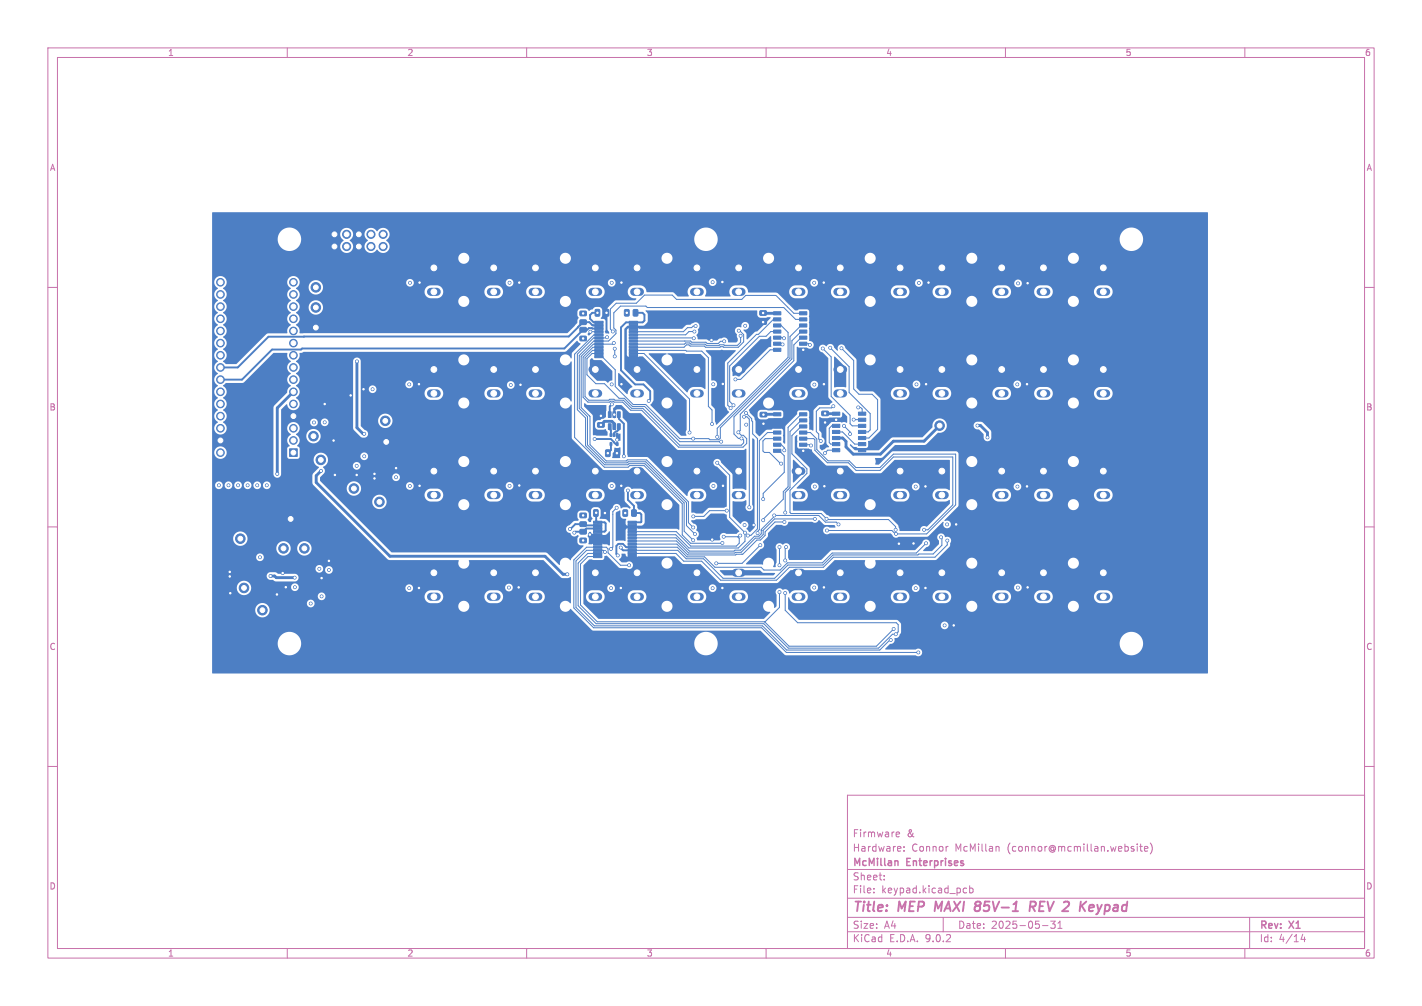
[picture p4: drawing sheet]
<svg xmlns="http://www.w3.org/2000/svg" width="297mm" height="210mm" viewBox="0 0 297 210" stroke-linecap="round" stroke-linejoin="round" font-family="sans-serif">
<defs><g id="words">
<g font-size="2.8" fill="#c872ab">
<text x="178" y="190.9">Title:</text>
<text x="187.7" y="190.9">MEP</text>
<text x="196.1" y="190.9">MAXI</text>
<text x="205.3" y="190.9">85V-1</text>
<text x="217.5" y="190.9">REV 2</text>
<text x="229.6" y="190.9">Keypad</text>
</g>
<g font-size="2.1" fill="#c872ab">
<text x="178" y="178">Hardware:</text>
<text x="178" y="175">Firmware</text>
<text x="189.4" y="175">&amp;</text>
<text x="190.4" y="178">Connor</text>
<text x="199.5" y="178">McMillan</text>
<text x="210.5" y="178">(connor@mcmillan.website)</text>
<text x="178" y="184">Sheet:</text>
<text x="178" y="181.2">McMillan</text>
<text x="189.5" y="181.2">Enterprises</text>
<text x="178" y="186.7">File:</text>
<text x="184.1" y="186.7">keypad.kicad_pcb</text>
<text x="178" y="196.9">KiCad</text>
<text x="178" y="194.1">Size:</text>
<text x="184.7" y="194.1">A4</text>
<text x="185.7" y="196.9">E.D.A.</text>
<text x="193.3" y="196.9">9.0.2</text>
<text x="200" y="194.1">Date:</text>
<text x="207" y="194.1">2025-05-31</text>
<text x="263" y="194.3">Rev:</text>
<text x="263" y="196.9">Id:</text>
<text x="267.1" y="196.9">4/14</text>
<text x="269.4" y="194.3">X1</text>
</g>
<g font-size="1.8" fill="#c872ab">
<text x="35" y="11.9">1</text>
<text x="85" y="11.9">2</text>
<text x="135" y="11.9">3</text>
<text x="185" y="11.9">4</text>
<text x="235" y="11.9">5</text>
<text x="285" y="11.9">6</text>
<text x="10.3" y="35.9">A</text>
<text x="285.4" y="35.9">A</text>
<text x="10.3" y="85.9">B</text>
<text x="285.3" y="85.9">B</text>
<text x="10.3" y="135.9">C</text>
<text x="285.3" y="135.9">C</text>
<text x="10.3" y="185.9">D</text>
<text x="285.3" y="185.9">D</text>
<text x="35" y="199.9">1</text>
<text x="85" y="199.9">2</text>
<text x="135" y="199.9">3</text>
<text x="185" y="199.9">4</text>
<text x="235" y="199.9">5</text>
<text x="285" y="199.9">6</text>
</g>
</g></defs>
<g fill="none" stroke="#c872ab" stroke-width=".21">
<path d="M10 10h277v190h-277zM12 12h273v186h-273zM60 10v2M110 10v2M160 10v2M210 10v2M260 10v2M10 60h2M285 60h2M10 110h2M285 110h2M10 160h2"/>
<path d="M177 166h108v32h-108zM187.2 174.6h.6M187.2 173.8l.5-.1 .2 .4-.7 .1M188.8 177.6v.1M188.8 176.8v.1M197.9 176.7h.1M208.2 176.7l.5 .2v.8M237.5 176.2v.1M237.5 176.7v1M238 176.7h.6M238.2 176.2v1.3l.4 .2M239 177.2l.7-.1v-.3l-.5-.1-.2 .2 .1 .7h.6"/>
<path d="M240.2 176a1.72 1.72 0 0 1 0 2.3M285 160h2M60 198v2M110 198v2M160 198v2M177 194.5h108M177 191.5h108M177 187.5h108M177 181.5h108M182.5 186.3v.1M182.5 185.5v.1M184.7 183.6v.1"/>
<path d="M184.7 182.8v.1M197 191.5v3M201.3 186.3h.6M201.3 185.5h.6M202.5 185.5l.5-.1 .2 .3-.1 .6h-.6M202.5 184.9v1.5M210 198v2M217.7 193.2h1.2M219.5 192.3h.9l-.5 .6 .4 .1v.7l-.2 .1-.6-.1M221 193.8h.8M221 192.7l.4-.4v1.5M260 198v2"/>
<path d="M261 191.5v6.5M272.1 195l-.4 1.1h1M272.5 195.6v1"/>
</g>
<path d="M195.5 188.2l-.3 2M204 189.1h.4M204.1 188.2h.4M204.4 189.1l.2 .1M204.6 190l-.3 .2M204.6 189l-.2 .1M215.1 189.3h.8l.3-.2a.51 .51 0 0 0-.2-.9h-.7l-.3 2M215.6 189.3l.6 .9M227.8 188.9l.6 .1 .1 .4-1 .1M228.3 190.1l-.6 .1" fill="none" stroke="#c872ab" stroke-width=".4"/>
<path d="M187.3 179.7l.3 .2v.8" fill="none" stroke="#c872ab" stroke-width=".3"/>
<g fill="#4d7fc4" stroke="#4d7fc4" stroke-width=".21">
<path d="M167 65.1h1.5v.6h-1.5z"/>
<path d="M167 66.4h1.5v.6h-1.5z"/>
<path d="M167 67.6h1.5v.7h-1.5z"/>
<path d="M167 68.9h1.5v.6h-1.5z"/>
<path d="M167 70.2h1.5v.6h-1.5z"/>
<path d="M167 71.4h1.5v.7h-1.5z"/>
<path d="M167 72.7h1.5v.7h-1.5z"/>
<path d="M161.6 72.7h1.5v.7h-1.5z"/>
<path d="M161.6 71.4h1.5v.7h-1.5z"/>
<path d="M161.6 70.2h1.5v.6h-1.5z"/>
<path d="M161.6 68.9h1.5v.6h-1.5z"/>
<path d="M161.6 67.6h1.5v.7h-1.5z"/>
<path d="M161.6 66.4h1.5v.6h-1.5z"/>
<path d="M161.6 65.1h1.5v.6h-1.5z"/>
<path d="M179.3 86h1.5v.7h-1.5z"/>
<path d="M179.3 87.3h1.5v.7h-1.5z"/>
<path d="M179.3 88.6h1.5v.6h-1.5z"/>
<path d="M179.3 89.8h1.5v.7h-1.5z"/>
<path d="M179.3 91.1h1.5v.7h-1.5z"/>
<path d="M179.3 92.4h1.5v.6h-1.5z"/>
<path d="M179.3 93.7h1.5v.6h-1.5z"/>
<path d="M173.9 93.7h1.5v.6h-1.5z"/>
<path d="M173.9 92.4h1.5v.6h-1.5z"/>
<path d="M173.9 91.1h1.5v.7h-1.5z"/>
<path d="M173.9 89.8h1.5v.7h-1.5z"/>
<path d="M173.9 88.6h1.5v.6h-1.5z"/>
<path d="M173.9 87.3h1.5v.7h-1.5z"/>
<path d="M173.9 86h1.5v.7h-1.5z"/>
<path d="M167 86.2h1.5v.6h-1.5z"/>
<path d="M167 87.4h1.5v.7h-1.5z"/>
<path d="M167 88.7h1.5v.7h-1.5z"/>
<path d="M167 90h1.5v.6h-1.5z"/>
<path d="M167 91.2h1.5v.7h-1.5z"/>
<path d="M167 92.5h1.5v.7h-1.5z"/>
<path d="M167 93.8h1.5v.6h-1.5z"/>
<path d="M161.6 93.8h1.5v.6h-1.5z"/>
<path d="M161.6 92.5h1.5v.7h-1.5z"/>
<path d="M161.6 91.2h1.5v.7h-1.5z"/>
<path d="M161.6 90h1.5v.6h-1.5z"/>
<path d="M161.6 88.7h1.5v.7h-1.5z"/>
<path d="M161.6 87.4h1.5v.7h-1.5z"/>
<path d="M161.6 86.2h1.5v.6h-1.5z"/>
<path d="M60.5 93.7h1.6v1.6h-1.6z"/>
<path d="M126.5 94l.7-.1 .2 .1 .1 1.1-.2 .2h-.6l-.2-.1z"/>
<path d="M128.4 94l.7-.1 .2 .1 .1 1.1-.2 .2h-.6l-.2-.1z"/>
<path d="M124.2 67.1h1.8v.4h-1.8z"/>
<path d="M124.2 67.7h1.8v.5h-1.8z"/>
<path d="M124.2 68.4h1.8v.4h-1.8z"/>
<path d="M124.2 69h1.8v.5h-1.8z"/>
<path d="M124.2 69.7h1.8v.4h-1.8z"/>
<path d="M124.2 70.3h1.8v.5h-1.8z"/>
<path d="M124.2 71h1.8v.4h-1.8z"/>
<path d="M124.2 71.6h1.8v.5h-1.8z"/>
<path d="M124.2 72.3h1.8v.4h-1.8z"/>
<path d="M124.2 72.9h1.8v.5h-1.8z"/>
<path d="M124.2 73.6h1.8v.4h-1.8z"/>
<path d="M124.2 74.2h1.8v.5h-1.8z"/>
<path d="M131.4 74.2h1.8v.5h-1.8z"/>
<path d="M131.4 73.6h1.8v.4h-1.8z"/>
<path d="M131.4 72.9h1.8v.5h-1.8z"/>
<path d="M131.4 72.3h1.8v.4h-1.8z"/>
<path d="M131.4 71.6h1.8v.5h-1.8z"/>
<path d="M131.4 71h1.8v.4h-1.8z"/>
<path d="M131.4 70.3h1.8v.5h-1.8z"/>
<path d="M131.4 69.7h1.8v.4h-1.8z"/>
<path d="M131.4 69h1.8v.5h-1.8z"/>
<path d="M131.4 68.4h1.8v.4h-1.8z"/>
<path d="M131.4 67.7h1.8v.5h-1.8z"/>
<path d="M131.4 67.1h1.8v.4h-1.8z"/>
<path d="M127.4 92.4h.4l-.1 .6h-.3z"/>
<path d="M128.7 92.4h.4l-.1 .6h-.3z"/>
<path d="M128.7 90.5h.4l-.1 .6h-.3z"/>
<path d="M128.1 90.5h.3v.6h-.3z"/>
<path d="M127.4 90.5h.4l-.1 .6h-.3z"/>
<path d="M127.1 88.5h.5v1.2l-.5-.1z"/>
<path d="M128 88.5h.6v1.2l-.6-.1z"/>
<path d="M129 88.5h.5v1.2l-.5-.1z"/>
<path d="M129 86h.5v1.1h-.5z"/>
<path d="M128 86h.6v1.1h-.6z"/>
<path d="M127.1 86h.5v1.1h-.5z"/>
<path d="M121.2 112.4l1.1-.1 .2 .3v.6l-.3 .1h-1l-.1-.2z"/>
<path d="M121.2 110.6l1.1-.1 .2 .2v.7l-.3 .1h-1l-.1-.2z"/>
<path d="M124 108.8h1.7v.5h-1.7z"/>
<path d="M124 109.5h1.7v.4h-1.7z"/>
<path d="M124 110.1h1.7v.5h-1.7z"/>
<path d="M124 110.8h1.7v.4h-1.7z"/>
<path d="M124 111.4h1.7v.5h-1.7z"/>
<path d="M124 112.1h1.7v.4h-1.7z"/>
<path d="M124 112.7h1.7v.5h-1.7z"/>
<path d="M124 113.4h1.7v.4h-1.7z"/>
<path d="M124 114h1.7v.5h-1.7z"/>
<path d="M124 114.7h1.7v.4h-1.7z"/>
<path d="M124 115.3h1.7v.5h-1.7z"/>
<path d="M124 116h1.7v.4h-1.7z"/>
<path d="M131.2 116h1.7v.4h-1.7z"/>
<path d="M131.2 115.3h1.7v.5h-1.7z"/>
<path d="M131.2 114.7h1.7v.4h-1.7z"/>
<path d="M131.2 114h1.7v.5h-1.7z"/>
<path d="M131.2 113.4h1.7v.4h-1.7z"/>
<path d="M131.2 112.7h1.7v.5h-1.7z"/>
<path d="M131.2 112.1h1.7v.4h-1.7z"/>
<path d="M131.2 111.4h1.7v.5h-1.7z"/>
<path d="M131.2 110.8h1.7v.4h-1.7z"/>
<path d="M131.2 110.1h1.7v.5h-1.7z"/>
<path d="M131.2 109.5h1.7v.4h-1.7z"/>
<path d="M131.2 108.8h1.7v.5h-1.7z"/>
<path d="M124.4 64.6h.6l.3 .1v1.1l-.2 .2h-.6l-.2-.1z"/>
<path d="M126.3 64.6h.6l.3 .1v1.1l-.2 .2h-.6l-.2-.1z"/>
<path d="M132 106.5l.7-.1 .2 .2v1l-.1 .2h-.7l-.2-.2z"/>
<path d="M130.1 106.5l.7-.1 .3 .2v1l-.2 .2h-.6l-.2-.2z"/>
<path d="M132.3 64.7l.7-.1 .2 .2 .1 1-.2 .2h-.6l-.3-.2z"/>
<path d="M130.5 64.7l.7-.1 .2 .2v1l-.1 .2h-.6l-.3-.2z"/>
<path d="M121.2 66.8h1.1l.2 .2v.6l-.3 .2h-1l-.1-.3z"/>
<path d="M121.2 65l1.1-.1 .2 .3v.6l-.3 .1h-1l-.1-.2z"/>
<path d="M158.7 64.9h1.3l.1 .2v.6l-.2 .1h-1.1l-.1-.2z"/>
<path d="M158.7 66.8h1.3l.1 .2v.6l-.2 .1h-1.1l-.1-.2z"/>
<path d="M124 106.4h.7l.2 .1v1.1l-.1 .2h-.6l-.2-.1z"/>
<path d="M125.9 106.4h.7l.2 .1v1.1l-.1 .2h-.6l-.2-.1z"/>
<path d="M158.8 86.1h1.2l.2 .2v.6l-.3 .2-1-.1-.2-.2z"/>
<path d="M158.8 88h1.2l.2 .2v.6l-.3 .2-1-.1-.2-.2z"/>
<path d="M171.7 85.9l1.2-.1 .2 .2-.1 .6-.2 .2h-1l-.2-.3z"/>
<path d="M171.7 87.8l1.2-.1 .2 .2-.1 .6-.2 .2h-1l-.2-.3z"/>
<path d="M121.2 70.2h1.1l.2 .2v.6l-.3 .2h-1l-.1-.3z"/>
<path d="M121.2 68.4l1.1-.1 .2 .3v.6l-.3 .1h-1l-.1-.2z"/>
<path d="M121.2 109l1.1-.1 .2 .3v.6l-.3 .1h-1l-.1-.2z"/>
<path d="M121.2 107.2l1.1-.1 .2 .2v.7l-.3 .1h-1l-.1-.2z"/>
<path d="M69.1 48.1h1.5v1.6h-1.5z"/>
<path d="M124.9 88.3l1.2-.1 .1 .3v.6l-.2 .1h-1.1l-.1-.2z"/>
<path d="M124.9 86.4l1.2-.1 .1 .3v.6l-.2 .1h-1.1l-.1-.2z"/>
<circle cx="65.5" cy="91.1" r="1"/>
<circle cx="59.2" cy="114.5" r="1"/>
<circle cx="46" cy="94.5" r=".8"/>
<circle cx="46" cy="91.9" r=".8"/>
<circle cx="46" cy="89.4" r=".8"/>
<circle cx="46" cy="86.9" r=".8"/>
<circle cx="46" cy="84.3" r=".8"/>
<circle cx="46" cy="81.8" r=".8"/>
<circle cx="46" cy="79.2" r=".8"/>
<circle cx="46" cy="76.7" r=".8"/>
<circle cx="46" cy="74.2" r=".8"/>
<circle cx="46" cy="71.6" r=".8"/>
<circle cx="46" cy="69.1" r=".8"/>
<circle cx="46" cy="66.5" r=".8"/>
<circle cx="46" cy="64" r=".8"/>
<circle cx="46" cy="61.5" r=".8"/>
<circle cx="46" cy="58.9" r=".8"/>
<circle cx="61.3" cy="58.9" r=".8"/>
<circle cx="61.3" cy="61.5" r=".8"/>
<circle cx="61.3" cy="64" r=".8"/>
<circle cx="61.3" cy="66.5" r=".8"/>
<circle cx="61.3" cy="69.1" r=".8"/>
<circle cx="61.3" cy="71.6" r=".8"/>
<circle cx="61.3" cy="74.2" r=".8"/>
<circle cx="61.3" cy="76.7" r=".8"/>
<circle cx="61.3" cy="79.2" r=".8"/>
<circle cx="61.3" cy="81.8" r=".8"/>
<circle cx="61.3" cy="84.3" r=".8"/>
<circle cx="61.3" cy="86.9" r=".8"/>
<circle cx="61.3" cy="89.4" r=".8"/>
<circle cx="61.3" cy="91.9" r=".8"/>
<circle cx="80.7" cy="92.3" r="1"/>
<circle cx="67" cy="96" r="1"/>
<circle cx="66" cy="68.4" r="1"/>
<circle cx="50.2" cy="112.4" r="1"/>
<circle cx="66" cy="64.2" r="1"/>
<circle cx="73.9" cy="102" r="1"/>
<circle cx="79.2" cy="104.8" r="1"/>
<circle cx="196.2" cy="88.8" r="1"/>
<circle cx="63.6" cy="114.5" r="1"/>
<circle cx="51" cy="122.7" r="1"/>
<circle cx="60.7" cy="108.3" r="1"/>
<circle cx="66" cy="60" r="1"/>
<circle cx="54.8" cy="127.4" r="1"/>
<circle cx="80.5" cy="87.9" r="1"/>
<circle cx="80" cy="51.5" r=".85"/>
<circle cx="80" cy="48.9" r=".85"/>
<circle cx="77.5" cy="51.5" r=".85"/>
<circle cx="77.5" cy="48.9" r=".85"/>
<circle cx="74.9" cy="51.5" r=".85"/>
<circle cx="74.9" cy="48.9" r=".85"/>
<circle cx="72.4" cy="51.5" r=".85"/>
<circle cx="72.4" cy="48.9" r=".85"/>
<circle cx="69.9" cy="51.5" r=".85"/>
<circle cx="57.9" cy="98.9" r=".3"/>
<circle cx="150.9" cy="58.9" r=".3"/>
<circle cx="128.9" cy="94.6" r=".3"/>
<circle cx="108.7" cy="80.3" r=".3"/>
<circle cx="199.7" cy="109.5" r=".3"/>
<circle cx="172.1" cy="59" r=".3"/>
<circle cx="193.9" cy="59" r=".3"/>
<circle cx="157.4" cy="109.6" r=".3"/>
<circle cx="172.3" cy="88.2" r=".3"/>
<circle cx="78.2" cy="99.9" r=".3"/>
<circle cx="151" cy="101.4" r=".3"/>
<circle cx="48" cy="120.3" r=".3"/>
<circle cx="108.5" cy="59" r=".3"/>
<circle cx="126.7" cy="65.3" r=".3"/>
<circle cx="187.7" cy="113.5" r=".3"/>
<circle cx="174.6" cy="87.6" r=".3"/>
<circle cx="193.3" cy="101.5" r=".3"/>
<circle cx="78.2" cy="98.9" r=".3"/>
<circle cx="214.6" cy="122.6" r=".3"/>
<circle cx="87.5" cy="80.2" r=".3"/>
<circle cx="73.2" cy="82.5" r=".3"/>
<circle cx="69.7" cy="92" r=".3"/>
<circle cx="87.5" cy="122.7" r=".3"/>
<circle cx="172.2" cy="101.5" r=".3"/>
<circle cx="128.3" cy="86.5" r=".3"/>
<circle cx="193.4" cy="80.2" r=".3"/>
<circle cx="87.6" cy="59" r=".3"/>
<circle cx="48" cy="119.4" r=".3"/>
<circle cx="159.5" cy="88.5" r=".3"/>
<circle cx="57.8" cy="124.1" r=".3"/>
<circle cx="123.2" cy="111.6" r=".3"/>
<circle cx="67.8" cy="84.3" r=".3"/>
<circle cx="129.8" cy="101.4" r=".3"/>
<circle cx="150.9" cy="122.7" r=".3"/>
<circle cx="126.4" cy="107.1" r=".3"/>
<circle cx="129.8" cy="59" r=".3"/>
<circle cx="193.3" cy="122.7" r=".3"/>
<circle cx="108.5" cy="101.4" r=".3"/>
<circle cx="125.5" cy="86.8" r=".3"/>
<circle cx="167.8" cy="94.1" r=".3"/>
<circle cx="214.5" cy="101.5" r=".3"/>
<circle cx="167.8" cy="73" r=".3"/>
<circle cx="69.9" cy="99.2" r=".3"/>
<circle cx="75.9" cy="81.3" r=".3"/>
<circle cx="68.7" cy="117.1" r=".3"/>
<circle cx="129.8" cy="80.2" r=".3"/>
<circle cx="159.4" cy="67.2" r=".3"/>
<circle cx="148.6" cy="71" r=".3"/>
<circle cx="123.3" cy="69.3" r=".3"/>
<circle cx="59.7" cy="122.6" r=".3"/>
<circle cx="172.1" cy="80.2" r=".3"/>
<circle cx="151" cy="80.2" r=".3"/>
<circle cx="199.2" cy="130.6" r=".3"/>
<circle cx="190.8" cy="113.5" r=".3"/>
<circle cx="82.7" cy="97.7" r=".3"/>
<circle cx="214.5" cy="80.2" r=".3"/>
<circle cx="128.9" cy="91.8" r=".3"/>
<circle cx="74.5" cy="99.2" r=".3"/>
<circle cx="172.1" cy="122.6" r=".3"/>
<circle cx="108.3" cy="122.6" r=".3"/>
<circle cx="67.2" cy="120.7" r=".3"/>
<circle cx="59" cy="119.6" r=".3"/>
<circle cx="214.6" cy="59.1" r=".3"/>
<circle cx="129.7" cy="122.7" r=".3"/>
<circle cx="148.8" cy="112.7" r=".3"/>
<circle cx="48.1" cy="123.8" r=".3"/>
<circle cx="87.6" cy="101.4" r=".3"/>
<circle cx="127.6" cy="122.8" r=".3"/>
<circle cx="172.3" cy="86.3" r=".3"/>
<circle cx="155.5" cy="109.6" r=".3"/>
<circle cx="51.7" cy="101.3" r=".3"/>
<circle cx="155.6" cy="68" r=".3"/>
<circle cx="55.7" cy="101.3" r=".3"/>
<circle cx="106.3" cy="122.7" r=".3"/>
<circle cx="68.7" cy="119" r=".3"/>
<circle cx="212.6" cy="122.7" r=".3"/>
<circle cx="49.7" cy="101.3" r=".3"/>
<circle cx="67.2" cy="124.5" r=".3"/>
<circle cx="170.1" cy="122.7" r=".3"/>
<circle cx="197.3" cy="130.6" r=".3"/>
<circle cx="130.6" cy="107.1" r=".3"/>
<circle cx="61.6" cy="122.6" r=".3"/>
<circle cx="159.5" cy="86.6" r=".3"/>
<circle cx="170.1" cy="80.3" r=".3"/>
<circle cx="155.9" cy="88.7" r=".3"/>
<circle cx="212.5" cy="80.2" r=".3"/>
<circle cx="191.9" cy="59.1" r=".3"/>
<circle cx="106.4" cy="101.4" r=".3"/>
<circle cx="65.6" cy="88.2" r=".3"/>
<circle cx="170.2" cy="101.6" r=".3"/>
<circle cx="121.8" cy="70.7" r=".3"/>
<circle cx="66.7" cy="118.7" r=".3"/>
<circle cx="149" cy="80.2" r=".3"/>
<circle cx="149" cy="101.4" r=".3"/>
<circle cx="191.3" cy="122.8" r=".3"/>
<circle cx="74.5" cy="97.3" r=".3"/>
<circle cx="124.5" cy="107" r=".3"/>
<circle cx="45.7" cy="101.3" r=".3"/>
<circle cx="121.8" cy="65.4" r=".3"/>
<circle cx="53.7" cy="101.3" r=".3"/>
<circle cx="64.9" cy="126" r=".3"/>
<circle cx="130.9" cy="65.3" r=".3"/>
<circle cx="170.1" cy="59" r=".3"/>
<circle cx="127.8" cy="59" r=".3"/>
<circle cx="212.5" cy="101.6" r=".3"/>
<circle cx="54.3" cy="116.3" r=".3"/>
<circle cx="191.4" cy="80.2" r=".3"/>
<circle cx="85.5" cy="122.8" r=".3"/>
<circle cx="212.6" cy="59.2" r=".3"/>
<circle cx="77.8" cy="81.3" r=".3"/>
<circle cx="148.8" cy="122.8" r=".3"/>
<circle cx="106.4" cy="59" r=".3"/>
<circle cx="124.8" cy="65.3" r=".3"/>
<circle cx="85.6" cy="101.4" r=".3"/>
<circle cx="125.5" cy="88.7" r=".3"/>
<circle cx="127.8" cy="101.4" r=".3"/>
<circle cx="76.1" cy="95.3" r=".3"/>
<circle cx="106.7" cy="80.4" r=".3"/>
<circle cx="127" cy="94.6" r=".3"/>
<circle cx="159.4" cy="65.3" r=".3"/>
<circle cx="197.8" cy="109.5" r=".3"/>
<circle cx="82.7" cy="99.6" r=".3"/>
<circle cx="67.8" cy="88.2" r=".3"/>
<circle cx="127.8" cy="80.2" r=".3"/>
<circle cx="191.3" cy="101.6" r=".3"/>
<circle cx="121.8" cy="107.6" r=".3"/>
<circle cx="121.8" cy="112.8" r=".3"/>
<circle cx="47.7" cy="101.3" r=".3"/>
<circle cx="148.8" cy="58.9" r=".3"/>
<circle cx="85.6" cy="59" r=".3"/>
<circle cx="85.5" cy="80.2" r=".3"/>
<circle cx="74.5" cy="75.4" r=".3"/>
<circle cx="76.1" cy="90.6" r=".3"/>
<circle cx="56.5" cy="120.2" r=".3"/>
<circle cx="61.6" cy="120.6" r=".3"/>
<circle cx="124.2" cy="91.7" r=".3"/>
<circle cx="119.9" cy="111.2" r=".3"/>
<circle cx="119" cy="110.5" r=".3"/>
<circle cx="131.1" cy="102.4" r=".3"/>
<circle cx="130.3" cy="95.3" r=".3"/>
<circle cx="127.8" cy="84.4" r=".3"/>
<circle cx="135.5" cy="83.7" r=".3"/>
<circle cx="206.2" cy="91.3" r=".3"/>
<circle cx="204.2" cy="88.8" r=".3"/>
<circle cx="118.5" cy="119.9" r=".3"/>
<circle cx="67.1" cy="98.3" r=".3"/>
<circle cx="129" cy="116" r=".3"/>
<circle cx="193.4" cy="113.4" r=".3"/>
<circle cx="129.7" cy="114.3" r=".3"/>
<circle cx="193" cy="110.6" r=".3"/>
<circle cx="196.6" cy="112.2" r=".3"/>
<circle cx="169.2" cy="72" r=".3"/>
<circle cx="171.9" cy="72.7" r=".3"/>
<circle cx="144.9" cy="70.6" r=".3"/>
<circle cx="145" cy="69.2" r=".3"/>
<circle cx="145.3" cy="68.1" r=".3"/>
<circle cx="144.8" cy="91.6" r=".3"/>
<circle cx="163.7" cy="70.6" r=".3"/>
<circle cx="175.8" cy="72.7" r=".3"/>
<circle cx="150.9" cy="113.4" r=".3"/>
<circle cx="144" cy="90.3" r=".3"/>
<circle cx="144.8" cy="112.8" r=".3"/>
<circle cx="126.8" cy="70.4" r=".3"/>
<circle cx="128.4" cy="74.4" r=".3"/>
<circle cx="153.6" cy="79.2" r=".3"/>
<circle cx="128.4" cy="72.8" r=".3"/>
<circle cx="173.4" cy="72.6" r=".3"/>
<circle cx="163.5" cy="71.9" r=".3"/>
<circle cx="150.6" cy="92.2" r=".3"/>
<circle cx="172.3" cy="94.6" r=".3"/>
<circle cx="163.2" cy="96.8" r=".3"/>
<circle cx="179.3" cy="85.1" r=".3"/>
<circle cx="169.4" cy="93" r=".3"/>
<circle cx="174" cy="84.8" r=".3"/>
<circle cx="171.4" cy="92.1" r=".3"/>
<circle cx="154.6" cy="111.8" r=".3"/>
<circle cx="156.2" cy="111.8" r=".3"/>
<circle cx="151.2" cy="112.1" r=".3"/>
<circle cx="153.2" cy="84.6" r=".3"/>
<circle cx="155.8" cy="86.2" r=".3"/>
<circle cx="151.3" cy="71.2" r=".3"/>
<circle cx="154.7" cy="70.1" r=".3"/>
<circle cx="163.8" cy="94" r=".3"/>
<circle cx="178.3" cy="87.6" r=".3"/>
<circle cx="177.6" cy="90.6" r=".3"/>
<circle cx="176.3" cy="88.9" r=".3"/>
<circle cx="154.2" cy="90.3" r=".3"/>
<circle cx="155.6" cy="111.2" r=".3"/>
<circle cx="149.8" cy="96.6" r=".3"/>
<circle cx="149.8" cy="91.2" r=".3"/>
<circle cx="154.9" cy="91.5" r=".3"/>
<circle cx="197.8" cy="112.8" r=".3"/>
<circle cx="162.8" cy="114.2" r=".3"/>
<circle cx="162.8" cy="118" r=".3"/>
<circle cx="159.4" cy="108.6" r=".3"/>
<circle cx="186.6" cy="131.3" r=".3"/>
<circle cx="162.8" cy="123.6" r=".3"/>
<circle cx="145.2" cy="111.5" r=".3"/>
<circle cx="128.2" cy="71.6" r=".3"/>
<circle cx="128" cy="69.2" r=".3"/>
<circle cx="144.8" cy="110.1" r=".3"/>
<circle cx="163.8" cy="109" r=".3"/>
<circle cx="187.1" cy="111.5" r=".3"/>
<circle cx="172.7" cy="110.7" r=".3"/>
<circle cx="154.3" cy="69" r=".3"/>
<circle cx="161.7" cy="107.6" r=".3"/>
<circle cx="175.1" cy="109.5" r=".3"/>
<circle cx="156.5" cy="105.9" r=".3"/>
<circle cx="152.6" cy="85.2" r=".3"/>
<circle cx="155.4" cy="87" r=".3"/>
<circle cx="187.1" cy="110.6" r=".3"/>
<circle cx="172.6" cy="108.3" r=".3"/>
<circle cx="170.2" cy="108.3" r=".3"/>
<circle cx="164" cy="123.8" r=".3"/>
<circle cx="164" cy="117" r=".3"/>
<circle cx="164" cy="107" r=".3"/>
<circle cx="164.2" cy="114.2" r=".3"/>
<circle cx="187.1" cy="132.4" r=".3"/>
<circle cx="148.7" cy="88.5" r=".3"/>
<circle cx="159.4" cy="104.2" r=".3"/>
<circle cx="151.8" cy="106.6" r=".3"/>
<circle cx="126.4" cy="115.2" r=".3"/>
<circle cx="186" cy="133.6" r=".3"/>
<circle cx="127.6" cy="114.6" r=".3"/>
<circle cx="128.8" cy="106" r=".3"/>
<circle cx="144.8" cy="107.8" r=".3"/>
<circle cx="158.8" cy="113.8" r=".3"/>
<circle cx="158.2" cy="111.3" r=".3"/>
<circle cx="191.8" cy="136.2" r=".3"/>
<circle cx="149.6" cy="117.6" r=".3"/>
<circle cx="131.4" cy="118" r=".3"/>
</g>
<g fill="none" stroke="#4d7fc4" stroke-width="1.7">
<path d="M90 55.9h1.2M102.5 55.9h1.2M111.2 55.9h1.2M123.7 55.9h1.2M132.5 55.9h1.2M145 55.9h1.2M153.7 55.9h1.2M166.2 55.9h1.2M174.9 55.9h1.2M187.4 55.9h1.2M196.1 55.9h1.2M208.6 55.9h1.2"/>
<path d="M217.3 55.9h1.2M229.8 55.9h1.2M90 60.9h1.2M90 77.1h1.2M102.5 60.9h1.2M102.5 77.1h1.2M111.2 60.9h1.2M111.2 77.1h1.2M123.7 60.9h1.2M123.7 77.1h1.2M132.5 60.9h1.2M132.5 77.1h1.2"/>
<path d="M145 60.9h1.2M145 77.1h1.2M153.7 60.9h1.2M153.7 77.1h1.2M166.2 60.9h1.2M166.2 77.1h1.2M174.9 60.9h1.2M174.9 77.1h1.2M187.4 60.9h1.2M187.4 77.1h1.2M196.1 60.9h1.2M196.1 77.1h1.2"/>
<path d="M208.6 60.9h1.2M208.6 77.1h1.2M217.3 60.9h1.2M217.3 77.1h1.2M229.8 60.9h1.2M229.8 77.1h1.2M90 82.1h1.2M90 98.4h1.2M102.5 82.1h1.2M102.5 98.4h1.2M111.2 82.1h1.2M111.2 98.4h1.2"/>
<path d="M123.7 82.1h1.2M123.7 98.4h1.2M132.5 82.1h1.2M132.5 98.4h1.2M145 82.1h1.2M145 98.4h1.2M153.7 82.1h1.2M153.7 98.4h1.2M166.2 82.1h1.2M166.2 98.4h1.2M174.9 82.1h1.2M174.9 98.4h1.2"/>
<path d="M187.4 82.1h1.2M187.4 98.4h1.2M196.1 82.1h1.2M196.1 98.4h1.2M208.6 82.1h1.2M208.6 98.4h1.2M217.3 82.1h1.2M217.3 98.4h1.2M229.8 82.1h1.2M229.8 98.4h1.2M90 119.6h1.2M90 103.4h1.2"/>
<path d="M102.5 119.6h1.2M102.5 103.4h1.2M111.2 119.6h1.2M111.2 103.4h1.2M123.7 119.6h1.2M123.7 103.4h1.2M132.5 119.6h1.2M132.5 103.4h1.2M145 119.6h1.2M145 103.4h1.2M153.7 119.6h1.2M153.7 103.4h1.2"/>
<path d="M166.2 119.6h1.2M166.2 103.4h1.2M174.9 119.6h1.2M174.9 103.4h1.2M187.4 119.6h1.2M187.4 103.4h1.2M196.1 119.6h1.2M196.1 103.4h1.2M208.6 119.6h1.2M208.6 103.4h1.2M217.3 119.6h1.2M217.3 103.4h1.2"/>
<path d="M229.8 119.6h1.2M229.8 103.4h1.2M90 124.6h1.2M102.5 124.6h1.2M111.2 124.6h1.2M123.7 124.6h1.2M132.5 124.6h1.2M145 124.6h1.2M153.7 124.6h1.2M166.2 124.6h1.2M174.9 124.6h1.2M187.4 124.6h1.2"/>
<path d="M196.1 124.6h1.2M208.6 124.6h1.2M217.3 124.6h1.2M229.8 124.6h1.2"/>
</g>
<g fill="none" stroke="#4d7fc4" stroke-width=".21">
<path d="M123.3 69.2h1.8M123.3 69.2v.1M125.1 73.8h-1.4l-1.1 1.1v3.3l1.8 1.9h1.8l3.1 3.1h1.1l1.7 1.6h2.5l7.4 7.4h8.6M125.1 69.9h-1l-4.1 4v17.4l6.2 6.2h5l.3-.3h3l8 8v6.5l1.7 1.7h6.7M126.8 70.4l-.1 .1h-2.7l-3.4 3.4v11.6l1.7 1.7v5.8l4 4h4.8l.3-.2h3.3l8.2 8.2v5.9l1.9 1.9M128.2 71.6l-.2 .2h-4.1l-2.5 2.6v10.7l1.8 1.8v5.9l3.4 3.4h4.2l.2-.2h4l8.8 8.7v4.4l1 1M128.4 72.8v1.6M132.3 73.1h10.9l.2 .2h3.2l1.4 1.4v10.1l.7 .8v2.9M132.3 73.8h2.2l9.5 9.5v7M132.3 70.5l12.6 .1M132.3 71.2h11.9l.3 .2h2.9l.3 .3h2.3l.5-.5h.8M143 71.2h.1"/>
<path d="M145 69.2h-1.1l-.7 .7h-10.9M145.3 68.1h-.5l-.3 .3h-.9l-.9 .8h-10.4M154.3 69h.2l.8 .9v1.5l-1.1 1.1h-3.1l-.1-.1-3.6 .1-.3-.3h-2.9l-.3-.2h-.5l-.5 .5h-10.6M154.7 70.1v1.3l-.7 .7h-2.7l-.1-.1-3.7 .1-.2-.3h-3l-.2-.2h-.9l-.2 .2h-10.7M162 61.7h-6.2l-.9 .8h-13.6l-.9-.9h-5.8l-1.7 1.7h-4.2l-1.2 1.2v4.2l.5 .5M162.1 61.7l3.7 3.7h2M162.3 71.8h1.1v.1M162.3 70.5h1.4M162.3 67.9h.8l1.5 1.5v5.2l-14.8 14.8v1.8M162.3 69.2h-1.3l-1 1h-1.4l-6.2 6.2v7.4l.8 .8M162.3 73h-1.4l-6.2 6.2h-1.1M162.3 66.7h-.8l-3.1 3.1h-.4l-6 6v8.8l.6 .6"/>
<path d="M163.7 70.5h.1M163.8 70.5v.1M167.8 67.9h-.5l-2.3 2.4v4.5l-14.5 14.5v2.2l-.4 .3h-1.8l-.3-.2h-6l-7.1-7.2h-2.7l-3.7-3.7v-3.5l-2.8-2.8h-.6M167.8 69.2h-.5l-1.9 1.9v3.8l-12.1 12.1v3.6l.9 .9h.8l.3 .4v.6l-.5 .4h-12.8l-7.7-7.7h-2.4l-1.7-1.6h-1.8l-.2-.2h-.8l-.2 .2h-4.2l-.8-.8v-8.1l1.6-1.6h1.3M167.8 70.5h-.5l-1.5 1.5v3.3l-11.2 11.2v3.4l-.4 .4 .6 .6h.5l.7 .7v1l-.8 .7h-13.5l-7.7-7.7h-2.3l-1.6-1.6h-1.8l-.2-.2h-.6l-.2 .2h-4.5l-1-1.1v-8.4l2-2h1.3M167.8 66.7h-1.6l-2.5-2.5h-28.5l-.3-.3h-5.3l-1.4 1.4v3.2l.4 .4v.8l-1.5 1.5h-3.1l-3 3v11.1l1.7 1.7v5.9l3.8 3.7h4.5l.2-.2h3.7l8.5 8.5v4.8l1.8 1.8M167.8 71.8h1.1l.2 .2M171.8 72.8l1.8 1.7v8.3l4 3.9v1.8l.4 .4h2.1M173.4 72.6l4 4v5.3l4.3 4.4v3.5l-.4 .4h-1.2M175.7 72.7l2.6 2.6v5.9l1.1 1.1h2.8l1.1 1.2v6.1l-1.8 1.8h-1.4M123.1 86.8h.1M149.8 96.6l2.6 2.6v8.8l3.2 3.2v1.8l-1.4 1.4h-10.3l-2.8-2.8h-9.1"/>
<path d="M155.4 87h.6l.5 .5v18.4M155.8 86.2l1.2 1.2v.4l.2 .2v2.6l1 1v18.8l-1.4 1.4h-.6M162.3 92.8h.9l.6 .7v.5M162.3 91.6h-2.5l-.5 .5v2.1l.4 .3h1l2.5 2.3M162.3 94.1h.5l1 1v3.5l-4.4 4.4v1.2M162.3 90.3h-2l-1.7 1.7v18.6l-.4 .3v.4M167.8 89h-.5l-1.9 1.9v3.8l3.1 3.2v.9l-3.5 3.6v4.6l.2 .2h6.3l1.3 1.3h12.8l1.5 1.4v.7M167.8 87.8h-.5l-2.3 2.3v11.7l-1 1v4.2M167.8 86.5h-.5l-2.7 2.7v12.4l-.4 .4M167.8 90.3h1.5l1.3 1.3v2.2l2.4 2.4h4.4l1.4 1.4h5l2.8-2.8h13v10.6l-6.1 6.1h-6.5l-.7-.8h-13.6M167.8 91.6h2.2M167.8 92.8h1.5l.1 .2"/>
<path d="M170 91.6l.2 .2v2.2l2.6 2.6h4.4l1.6 1.6h5l2.8-2.8h12.4v10l-5.2 5.2h-.8M174.1 84.8l-.4 .4h-2.5l-.7 .7v4.2l.5 .5v1l.4 .5M174.6 94h-1.7l-.6 .6M174.6 88.9h-.9l-.5 .5v3l.3 .3h1.1M174.6 90.2h1.4l2.5 2.5h1.6M176.3 88.9l1.3 1.3v.4M178.3 87.6h1.8M179.2 85.1h.6l.3 .3v1M124.8 115.5h-2l-2 2.1v8.9l3.7 3.7h35l5.1 5.1h18.9l2.9-2.9h.7l.5-.5v-1.5l-.4-.4h-20.6l-2.6-2.6v-3.6M124.8 116.2h-2l-1.6 1.6v8.5l3.5 3.5h35.1l3-3v-3.2M126.3 115.3l-.3-.4h-3.5l-2.2 2.2v9.7l3.8 3.9h35.2l5 5h19.5l2-2.1h.2M128.8 106l-.8 .8v7.4l-.4 .4"/>
<path d="M131.4 118h-1.8l-2.6-2.6v-.8l-.4-.4h-4.1l-2.7 2.7v10l4.2 4.2h35.1l5.1 5.1h27.6M132 111h9.2l3.1 3h9.5l.6-.6v-1l-.3-.3M151.8 106.6h-3.6l-1.2 1.2h-2.2M154.6 111.8l-.3 .3h-3.1M155 115.7h.1M158.8 113.8l-3.8 3.8h-5.4M159 110.7h.1M162.8 114.2v3.8M163.8 109h-1.9l-2.1 2v.8l-1 .9h-.7l-3 3h-1.3l-.2 .2h-9.9l-2.3-2.3h-9.4M164.2 102l-.6 .6v1.6l-4.2 4.2v.2M164.2 102h.1M164.2 114.2l-.2 .2v2.6"/>
<path d="M164.6 102.2h.1M170.2 108.3h-8.4l-2.4 2.4v.9l-.7 .7h-.9l-3 3h-1.2l-.1 .2h-9.7l-2.5-2.6h-9.3M175.1 109.5l-.4-.5h-2.3l-1.4-1.4h-9.3v.2l-2.7 2.7v.9l-.5 .5h-.9l-2.9 3h-1.2l-.2 .2h-9.3l-2.8-2.8h-9.2M193.4 113.4l-2 2.1h-17.6l-2 2h-7.4l-1.5 1.5h-3.4l-.5-.6h-9.7l-2.1-2.1h-3.7l-2-2.1h-9.5M196.5 112.2l.2 .1v1.5l-1.8 1.9h-3l-.2 .2h-17.7l-2.1 2.1h-7.3l-2.8 2.7h-10.8l-4-4h-3.7l-1.7-1.8h-9.6M197.9 112.9v.9l-2.6 2.5h-21.2l-2.1 2.1h-7.1l-2.7 2.7h-11.7l-3.9-3.9h-3.8l-1.6-1.7h-9.2M159.7 129.8l5.1 5.1h18.2l3.6-3.6"/>
</g>
<path d="M74.5 75.4v13.9l1.3 1.3h.3M159.4 65.3l2.9 .1M61.3 81.8l-3.4 3.4v13.7M67.1 98.3l-1.1 1v1.4l15.4 15.4h32.4l3.8 3.8h.9M125.5 88.7l.8-.7h1.5l.5 .4v.7M162.3 86.5l-2.8 .1M172.3 86.3l2.3 .1M196.3 88.9l-3.3 3.2h-6.4l-2.7 2.7h-5.7l-1.5-1.5v-1.2l-.7-.7h-1.4M204.2 88.8h.6l1.4 1.5v1M56.5 120.2h.9l.3 .4h3.9" fill="none" stroke="#4d7fc4" stroke-width=".6"/>
<g fill="none" stroke="#4d7fc4" stroke-width=".4">
<path d="M124.8 65.3h-1.1l-.5 .5v.8l.8 .7h1.1M125.1 67.9h-1.4l-.6-.6h-1.3l-3 3h-62.7l-6.4 6.4h-3.7M125.1 68.6l-2.1-.1-.3 .3h-.9l-3.9 4h-54.8l-.2 .2h-6.1l-6.3 6.2h-4.5M132.7 65.3h1.5l.4 .4v1.2l-.4 .4h-3.4l-1.1 1.1v8.9l2.9 3h1.8l1.4 1.4v1.7l-.3 .3M124.2 91.7h3.4l1 1h.3M127.4 89.1v.5l.2 .3v.9M127.6 92.7v1.3l-.6 .6M127.8 84.4l-.4 .4v1.8M128.3 92.4h.1M128.9 91.8h.1M128.9 90.8v1M129.3 86.6v.8l1 1.1v6.8"/>
<path d="M129.3 89.1v.6l-1 .7v.4M123.2 111.6h1.6M124.5 107v1.7l.3 .3h1.5l.2 .3v1.5l-.2 .2h-1.5M124.8 110.3h-2.3l-.7 .7h-1.6l-.3 .2M124.8 109.7h-2.7l-.3-.3h-1.6l-1.2 1.1M129.7 114.3l.4 .6h1.9M131.2 102.4v2l1.2 1.2v1.5h1.2l.3 .3v1.6h-1.9M132 114.2h-1.2l-.7-.7h-.9l-.5 .5v1.7l.3 .3"/>
</g>
<g fill="#4d7fc4">
<path d="M150.4 119h8.3l.8 .6h2.3l.1 .1-.4 .4h-10.2l-.9-.9z"/>
<path d="M123 111.1l.1-.1a.47 .47 0 0 1 .5 .6l.3 .1h2.4l1-.8 .1 2.9-.2 .1-.3-.2-1.1-.2-2.9 .1v-1.4a.36 .36 0 0 1-.2-.3 .36 .36 0 0 1 .2-.3z"/>
<path d="M144.4 108.6l1-.2h1.8l1.3-1.2h2.8l.5 .3 .1 .9 2.5 2.5-.6 .5h-2.1a.91 .91 0 0 0-1.1 .2 .91 .91 0 0 0-.1 1.1l-.3 .1h-4.5l-.2-.4a1.15 1.15 0 0 0 .3-1.4l-.1-.1a.29 .29 0 0 1-.3-.2 .29 .29 0 0 1 .1-.4l.1-.3a.87 .87 0 0 0-.8-.7l-.4-.5z"/>
<path d="M157.1 91.5h.2l.3 .4v18.2l-1 1-.7-.7a1.03 1.03 0 0 0 .2-1.3 .88 .88 0 0 0-1.4 .3l-1.7-1.7v-3h2l.8-.3 .1 .1v.8a.82 .82 0 0 0 0 1.2 .82 .82 0 0 0 1.2 0 .82 .82 0 0 0 0-1.2z"/>
<path d="M166 91.2l.4-.4 .1 .1v2.3l.1 .3 .3 .2 1.9-.1 .7 .2 .2 .6 2.7 2.7 .3 .1h4.2l1.8 1.6h5.3l2.9-2.8h11.4l.1 6.3-1-.3h-1.4a1.35 1.35 0 0 0-1.2 1.4 1.35 1.35 0 0 0 1.2 1.3h1.4l.9-.3 .1 .1v.6l-4.8 4.8a.94 .94 0 0 0-1 0 .94 .94 0 0 0-.4 .9h-4.3l-.4-1.2-1.6-1.6-.2-.1h-12.3l-.8-.4-1-.9h-5.9l-.1-.1v-1.2h15v.1a1.15 1.15 0 0 0 1.8 .9 1.15 1.15 0 0 0 0-1.9 1.15 1.15 0 0 0-1.8 .9h-15l.1-.7 2 .1a1.35 1.35 0 0 0 1-1.5h4.8v.3a1.35 1.35 0 0 0 1.3 1.2h1.6a1.35 1.35 0 0 0 1.1-1.5h8.5v.3a1.35 1.35 0 0 0 1.3 1.2h1.6a1.35 1.35 0 0 0 1.1-1.5 1.35 1.35 0 0 0-1.3-1.2h-1.5a1.35 1.35 0 0 0-1.2 1.2h-8.5l-.1-.2a1.35 1.35 0 0 0-1.2-1h-1.5a1.35 1.35 0 0 0-1.2 1.2h-4.8v-.2a1.35 1.35 0 0 0-1.2-1h-1l-.1-.1 .3-.4h2.7a.8 .8 0 0 0 .8 .9 .8 .8 0 0 0 .8-.9h19.5v.2a.8 .8 0 0 0 1.2 .6 .8 .8 0 0 0 0-1.4 .8 .8 0 0 0-1.2 .6h-19.5a.8 .8 0 0 0-.8-.7 .8 .8 0 0 0-.8 .7h-2.7l2.3-2.3 .1-1.4-.1-.3-3-3z"/>
<path d="M128.6 84.6h1.2l1.7 1.6 2.3 .1 7.7 7.6h13.8l.5-.2 .1 8.5-.9-.2-2 .1v-3.1l-2.4-2.4a.82 .82 0 0 0-.8-.8 .82 .82 0 0 0-.8 .8 .82 .82 0 0 0 .8 .8l2 2.1v6.2l-.6 .3h-3.2l-1.3 1.2h-1.3l-1-.2v-2.3h1.9a1.35 1.35 0 0 0 1.2-1.3 1.35 1.35 0 0 0-1.2-1.4h-1.4a1.49 1.49 0 0 0-1.4 1.5l-2.2-2.1h6.9a.8 .8 0 0 0 1.1 .8 .8 .8 0 0 0 .3-1.3 .8 .8 0 0 0-1.4 .3v.2h-6.9l-5.2-5.1h2.1a1.15 1.15 0 0 0 1.6 1.1 1.15 1.15 0 0 0 .3-1.9 1.15 1.15 0 0 0-1.9 .6v.2h-2.1l-1-.9-4-.1-.1-7.1-1-1v-1.3l-.4-.4h-.7l-.3 .1-.1 .4v1.2l-.2 .1-.1-.1-.1-2z"/>
<path d="M165.6 96h.2l2.1 2.2v.4l-2.1 2.1-.2-.1z"/>
<path d="M128.3 93.5l1.3-.1-.1 2.1-1.6 .1 .1-1a.98 .98 0 0 0 .3-1z"/>
<path d="M171.1 87.1l.7 .2 3.7-.1 .3-.3 .1-.7 .1-.1 .9 .9v1.3l-.5-.2-.6 .1-.4-.1h-1.6l-1.1 .9-.1 .3v3.2l.5 .7v.2h-.5l-1 .6-.4-.4v-.7a.89 .89 0 0 0 1-.7 .89 .89 0 0 0-.6-1v-.8l-.5-.6z"/>
<path d="M129 90.8l.6-.3-.1 1.5-.7-.1-.2-.2 .3-.5z"/>
<path d="M131 68h3.3l.4-.2 .6-.8v-1.4l-.5-.7 .1-.1h23.1l.2 1.1 .4 .4h2.4l-2.8 2.9-.6 .1-1.5 1.6-.2-.2v-1.1l-.6-.6v-.2a.84 .84 0 0 0 1.1-.7 .84 .84 0 0 0-.9-.9 .84 .84 0 0 0-.7 1.1 .85 .85 0 0 0-1.1 .2 .85 .85 0 0 0 .1 1.2l.3 1-.1 .5-.2 .3h-1.7a.94 .94 0 0 0-.5-1 .94 .94 0 0 0-1 .1l-.4 .1-.5 .4h-1.7l-.5-.3h-1.7l-.3-.9a1.13 1.13 0 0 0 .3-1.2 .84 .84 0 0 0 0-1.2 .84 .84 0 0 0-1.2 0l-.4 .3h-.8l-.9 .8-11.1-.1-.3 .2-.2 .3v5.1l.2 .3 .3 .1 2.9-.1 9.1 9.1v6.3a1.02 1.02 0 0 0 0 1.1h-1.2l-6.4-6.4 .4-.5h2v.2a1.15 1.15 0 0 0 1.7 .9 1.15 1.15 0 0 0 0-2 1.15 1.15 0 0 0-1.7 .9h-2l.3-.5v-1.9l-.2-.4-1.6-1.6-1.8-.1-2.5-2.5v-8.3z"/>
<path d="M122 84.2l.7 .4h3.9l-.1 2.5a1.21 1.21 0 0 0-1.2 .6 .82 .82 0 0 0-1 .7v.6a.74 .74 0 0 0 .7 .7l1.5-.1 .4 .5v.8l-3-.1-.1-4.1-1.8-1.8z"/>
<path d="M147.4 73.1l3.4-.1 2.8 .1 .1 .1-2.2 2.2-.1 .3v9l.9 1.3-2.6 2.7-.4-.8v-2.5l-.7-.8v-3.6a.86 .86 0 0 0 1.2-.8 .86 .86 0 0 0-1.2-.8v-4.8l-1.2-1.3z"/>
<path d="M129.1 77.9h.2l2.8 2.8-.1 .2a1.55 1.55 0 0 0-1 1.4l-1.9-1.9z"/>
<path d="M135.5 73.8l3.6-.1 .1 .2a1.18 1.18 0 0 0-1.1 1.3 1.18 1.18 0 0 0 1.3 1 1.18 1.18 0 0 0 1-1.3l-.2-.5-.8-.4v-.2l6.9 .1 1 1v6.3l-.8-.4h-1.6a2.09 2.09 0 0 0-1.4 1.1l-8-7.9z"/>
<path d="M174.2 74.5h.2l2.3 2.3v4.1l-2.5-.1z"/>
<path d="M123.2 75.1l.4-.4 .5 .5h1.6l2.2 2.3v1.9l-.5 .1-.4 .4-.7-.4h-1.6l-1.5-1.5z"/>
<path d="M153 76.6l5.8-5.8h1.4l.7-.6h.1l.1 2.2-.6 .1-6 6.1-.8-.2-.7 .1z"/>
<path d="M122.9 69.5l.4-.3 .3 .2-.6 .7-.3-.3z"/>
<path d="M44.3 44.4l207.9-.1 .1 .1-.1 96.2-207.9-.1v-6.3h13.7a2.45 2.45 0 0 0 2.4 2.6 2.45 2.45 0 0 0 2.5-2.6h82.1v.3a2.45 2.45 0 0 0 3.7 2 2.45 2.45 0 0 0 0-4.3 2.45 2.45 0 0 0-3.7 2h-82.1v-.3a2.45 2.45 0 0 0-2.6-2 2.45 2.45 0 0 0-2.3 2.3h-13.7v-6.9h9v.2a1.5 1.5 0 0 0 1.5 1.4 1.5 1.5 0 0 0 1.5-1.4 1.5 1.5 0 0 0-1.2-1.6h9v.2a.8 .8 0 0 0 .6 .7 .8 .8 0 0 0 .8-.3h30.2v.2a1.15 1.15 0 0 0 1.8 .9 1.15 1.15 0 0 0 0-2 1.15 1.15 0 0 0-1.8 .9l-30.1-.1a.8 .8 0 0 0-.4-1.2 .8 .8 0 0 0-1.1 .7h-9.2a1.51 1.51 0 0 0-1.6 1.4h-9v-2.9h22.1v.2a.8 .8 0 0 0 .8 .7 .8 .8 0 0 0 .8-.8h20.7v.5a1.34 1.34 0 0 0 1.2 .9h1.4l.6-.2 .6-.6 .1-.6h8.6v.4a1.35 1.35 0 0 0 1.2 1h1.4l.6-.2 .5-.4 .2-.8h4.8v.4a1.35 1.35 0 0 0 1.2 1h1.7a1.35 1.35 0 0 0 1-1.4 1.35 1.35 0 0 0-1.3-1.3h-1.4a1.35 1.35 0 0 0-1.2 1.3h-4.8l-.1-.2a1.35 1.35 0 0 0-1.2-1.1h-1.4a1.35 1.35 0 0 0-1.2 1.3h-8.6l-.1-.2a1.35 1.35 0 0 0-1.2-1.1h-1.4a1.35 1.35 0 0 0-1.2 1.3l-20.7-.1a.8 .8 0 0 0-.8-.7 .8 .8 0 0 0-.8 .7h-22.1v-1.8h5.2v.3a1.5 1.5 0 0 0 1.6 1.3 1.5 1.5 0 0 0 1.3-1.7h8.4v.2a.8 .8 0 0 0 .8 .7 .8 .8 0 0 0 .8-.7h22.3v.2a.8 .8 0 0 0 .9 .7 .8 .8 0 0 0 .6-1h19.3v.1a.8 .8 0 0 0 1.2 .6 .8 .8 0 0 0 0-1.3 .8 .8 0 0 0-1.2 .6h-19.3a.8 .8 0 0 0-.8-.6 .8 .8 0 0 0-.7 .7h-22.3a.8 .8 0 0 0-.7-.9 .8 .8 0 0 0-.9 .7h-8.4v-.1a1.51 1.51 0 0 0-1.6-1.2 1.51 1.51 0 0 0-1.3 1.4h-5.2v-2.4h11.4l.3 .7 1 .2 .5 .3h4.1a.8 .8 0 0 0 .8-.8 .8 .8 0 0 0-.8-.8h-3.5l-.5-.3-1.2-.1-.5 .3-.2 .5h-11.4v-1.5h21.6a.8 .8 0 0 0 .7 .8 .8 .8 0 0 0 .9-.6h.4v.2a.8 .8 0 0 0 1.2 .6 .8 .8 0 0 0 0-1.4 .8 .8 0 0 0-1.2 .6h-.4a.8 .8 0 0 0-.7-1 .8 .8 0 0 0-.9 .8h-21.6v-2.4h9.2v.1a.8 .8 0 0 0 1.2 .6 .8 .8 0 0 0 0-1.3 .8 .8 0 0 0-1.2 .6h-9.2v-1.9h13.4v.2a1.51 1.51 0 0 0 1.6 1.4 1.51 1.51 0 0 0 1.4-1.6h1.4v.2a1.51 1.51 0 0 0 2.3 1.2 1.51 1.51 0 0 0 0-2.6 1.51 1.51 0 0 0-2.3 1.2h-1.4v-.3a1.51 1.51 0 0 0-1.6-1.1 1.51 1.51 0 0 0-1.4 1.4h-13.4v-2.1h4.4v.3a1.51 1.51 0 0 0 2.3 1.1 1.51 1.51 0 0 0 0-2.5 1.51 1.51 0 0 0-2.3 1.1h-4.4v-11.1h.6v.2a.8 .8 0 0 0 .9 .7 .8 .8 0 0 0 .7-.9h.4v.2a.8 .8 0 0 0 .9 .7 .8 .8 0 0 0 .7-.9h.4v.2a.8 .8 0 0 0 .9 .7 .8 .8 0 0 0 .7-.9h.4v.2a.8 .8 0 0 0 .9 .7 .8 .8 0 0 0 .7-.9h.4v.2a.8 .8 0 0 0 .9 .7 .8 .8 0 0 0 .7-.9h.4v.2a.8 .8 0 0 0 1.2 .6 .8 .8 0 0 0 0-1.4 .8 .8 0 0 0-1.2 .6h-.4v-.1a.8 .8 0 0 0-.9-.6 .8 .8 0 0 0-.7 .7h-.4v-.1a.8 .8 0 0 0-.9-.6 .8 .8 0 0 0-.7 .7h-.4v-.1a.8 .8 0 0 0-.9-.6 .8 .8 0 0 0-.7 .7h-.4v-.1a.8 .8 0 0 0-.9-.6 .8 .8 0 0 0-.7 .7h-.4v-.1a.8 .8 0 0 0-.9-.6 .8 .8 0 0 0-.7 .7h-.6v-6.8h.4v.2a1.3 1.3 0 0 0 2 1 1.3 1.3 0 0 0 0-2.2 1.3 1.3 0 0 0-2 1h-.4v-35.6h.4l.2 .8 .6 .7a1.38 1.38 0 0 0-.8 1.2 1.38 1.38 0 0 0 .8 1.2 1.42 1.42 0 0 0-.8 1.3 1.42 1.42 0 0 0 .8 1.3 1.42 1.42 0 0 0-.8 1.3 1.42 1.42 0 0 0 .8 1.2 1.42 1.42 0 0 0-.8 1.3 1.42 1.42 0 0 0 .8 1.3 1.42 1.42 0 0 0-.8 1.2 1.42 1.42 0 0 0 .8 1.3 1.42 1.42 0 0 0-.8 1.3 1.42 1.42 0 0 0 .8 1.2 1.42 1.42 0 0 0-.8 1.3 1.42 1.42 0 0 0 .8 1.3 1.42 1.42 0 0 0-.8 1.3 1.42 1.42 0 0 0 .8 1.2 1.42 1.42 0 0 0-.8 1.3 1.42 1.42 0 0 0 .8 1.3 1.42 1.42 0 0 0-.8 1.2 1.42 1.42 0 0 0 .8 1.3 1.42 1.42 0 0 0-.8 1.3 1.42 1.42 0 0 0 .8 1.2 1.34 1.34 0 0 0-.5 2.1 1.34 1.34 0 0 0 2.1 0 1.34 1.34 0 0 0-.5-2.1 1.43 1.43 0 0 0 0-2.5 1.42 1.42 0 0 0 .7-1.3 1.42 1.42 0 0 0-.7-1.2 1.42 1.42 0 0 0 .7-1.3 1.42 1.42 0 0 0-.7-1.3l.6-.6h3.7l6.2-6.2h2.9a1.66 1.66 0 0 0 .8 1.7 1.42 1.42 0 0 0-.8 1.3 1.42 1.42 0 0 0 .8 1.3 1.42 1.42 0 0 0-.8 1.3 1.42 1.42 0 0 0 .8 1.2l-.1 .1a1.45 1.45 0 0 0-.8 1.4l-2.6 2.7-.2 .4v13.9a.8 .8 0 0 0 .8 .7 .8 .8 0 0 0 .8-.7v-9.7h1.3l.2 .8 .5 .6a1.39 1.39 0 0 0-.2 2.4l-.4 .2-.1 .3v1.8l.4 .4h1.8l.3-.3 .1-1.9-.5-.5a1.41 1.41 0 0 0 0-2.2h1.9v.3a1.51 1.51 0 0 0 2.3 1.1 1.51 1.51 0 0 0 0-2.5 1.51 1.51 0 0 0-2.3 1.1h-1.9l-.3-.2a1.35 1.35 0 0 0 .8-1.4 1.35 1.35 0 0 0-1.2-1.2h3.4v.2a.8 .8 0 0 0 .9 .7 .8 .8 0 0 0 .7-.9h.6v.1a.8 .8 0 0 0 1.2 .6 .8 .8 0 0 0 0-1.3 .8 .8 0 0 0-1.2 .6h-.6l-.1-.1a.8 .8 0 0 0-.8-.6 .8 .8 0 0 0-.7 .7h-3.6a1.3 1.3 0 0 0-1.2 1.2h-1.3v-3.8l1.1-1.1h.2a1.33 1.33 0 0 0 2.1 .9 1.33 1.33 0 0 0-.3-2.2 1.42 1.42 0 0 0 .8-1.3 1.42 1.42 0 0 0-.8-1.3 1.42 1.42 0 0 0 .8-1.3 1.42 1.42 0 0 0-.8-1.2 1.5 1.5 0 0 0 0-2.6h11.9v14l.2 .4 1.3 1.3a1.02 1.02 0 0 0 1.6-.2 .83 .83 0 0 0-.7-1.2l-.7-.8-.1-1.2h3.7v.3a1.51 1.51 0 0 0 2.3 1.1 1.51 1.51 0 0 0 0-2.5 1.51 1.51 0 0 0-2.3 1.1h-3.7v-3.7h20.4v.2a1.15 1.15 0 0 0 1.8 .9 1.15 1.15 0 0 0 0-2 1.15 1.15 0 0 0-1.8 .9h-20.4v-2.8h1.7v.1a.8 .8 0 0 0 1.1 .7h10.6v.2a1.35 1.35 0 0 0 1.2 1.3l1.6-.1a1.35 1.35 0 0 0 1.1-1.4h8.6v.2a1.35 1.35 0 0 0 1.2 1.3l1.6-.1a1.35 1.35 0 0 0 1.1-1.4h4.8v.2a1.35 1.35 0 0 0 1.2 1.3l1.7-.1a1.35 1.35 0 0 0 1-1.4 1.35 1.35 0 0 0-1.3-1.2h-1.4a1.35 1.35 0 0 0-1.2 1.2h-4.8l-.1-.2a1.35 1.35 0 0 0-1.2-1h-1.4a1.35 1.35 0 0 0-1.2 1.2h-8.6l-.1-.2a1.35 1.35 0 0 0-1.2-1h-1.4a1.35 1.35 0 0 0-1.2 1.2h-10.6a.8 .8 0 0 0 .2-1.4 .8 .8 0 0 0-1.3 .6h-1.7v-1h9.4v.1a.8 .8 0 0 0 .8 .7 .8 .8 0 0 0 .8-.7h19.6v.1a.8 .8 0 0 0 1.2 .7 .8 .8 0 0 0 0-1.4 .8 .8 0 0 0-1.2 .6h-19.6v-.1a.8 .8 0 0 0-.8-.8 .8 .8 0 0 0-.8 .8h-9.4l-.1-5.2h20.5a1.15 1.15 0 0 0 1.6 1.2 1.15 1.15 0 0 0 .3-1.9 1.15 1.15 0 0 0-1.9 .6v.1h-20.5a.8 .8 0 0 0-.8-.3 .8 .8 0 0 0-.7 .7h-11.9a1.45 1.45 0 0 0 .8-1.7l.8-.2h54.5l.4-.2 2.3-2.2 .7 .7-1.8 1.8-.2 1.2a1.59 1.59 0 0 0-1.7-.7 1.17 1.17 0 0 0-.2 1.9 1.17 1.17 0 0 0 1.9-.6l.1 .2-.1 8.2a1.59 1.59 0 0 0-1.7-.7 1.17 1.17 0 0 0-.2 1.9 1.17 1.17 0 0 0 1.9-.6l.1 .2v6.8l.1 .3 6.5 6.4h5.3l.5-.3h2.5l7.6 7.6v5.1l-.1 .1-.5-.2-10.2-.1-.4 .4-.1 2.2-1.5-.1-.4 .2-.1-.2v-5.8l.9-.5 .1 1.1a.82 .82 0 0 0 1.1 .7l.1 .1-.1 1 .2 .3h3.2l.5-.5v-2l-.5-.6-.7-.3-.3-.3-.1-.7h5.2a1.15 1.15 0 0 0 1.6 1.1 1.15 1.15 0 0 0 .3-1.9 1.15 1.15 0 0 0-1.9 .6v.2h-5.2l-.3-.4 .1-.2h1a1.35 1.35 0 0 0 1.2-1.3 1.35 1.35 0 0 0-1.2-1.4h-1.5a.55 .55 0 0 1-.8-.3 .81 .81 0 0 0-.9 .2 .81 .81 0 0 0-.2 .9l.1 1.8 1.2 1.4-.2 .2-.6-.3-1.3 .2a.83 .83 0 0 0-.8-.9 .83 .83 0 0 0-.8 .8l-.6 .7-.1 2.4-.8-.7-1.2-.1 .1-.6 .1-1.1a.74 .74 0 0 0-.7-.7h-.9l-.4 .4v1.4l.3 .6-.4 .7-.5-.2a.36 .36 0 0 1-.2-.3 .36 .36 0 0 1 .2-.3l.1-1-.3-.5-.4-.1-1.3 .1-.2 .2-.2 .4v.7l.3 .6-.2 .1-.9 .1-.8 .8a.87 .87 0 0 0-.8 1 .87 .87 0 0 0 1 .8 .98 .98 0 0 0 1.5 .3l.2 .2-.3 .5 .1 1 .3 .4h.8l.1 .2-2.5 2.5-.2 .4a1.26 1.26 0 0 0-1.6-.4 1.26 1.26 0 0 0-.7 1.4l-2.6-2.4-.4-.2h-32.1l-10.7-10.6h6.6a1.5 1.5 0 0 0 1.2 1.5 1.5 1.5 0 0 0 1.8-.9h15v.1a1.15 1.15 0 0 0 1.3 1.1 1.15 1.15 0 0 0 1-1.2h18.9v.1a1.15 1.15 0 0 0 1.8 .9 1.15 1.15 0 0 0 0-1.9 1.15 1.15 0 0 0-1.8 .9h-18.9v-.2a1.15 1.15 0 0 0-1.2-.9 1.15 1.15 0 0 0-1.1 1.1h-15v-.2a1.5 1.5 0 0 0-1.2-1.8 1.5 1.5 0 0 0-1.8 1.4h-6.6l-2.8-2.8h4.1v.2a1.5 1.5 0 0 0 2.3 1.1h14v.3a1.35 1.35 0 0 0 1.2 1.2h1.6a1.35 1.35 0 0 0 1.1-1.5h8.6v.3a1.35 1.35 0 0 0 1.2 1.2h1.6a1.35 1.35 0 0 0 1.1-1.5h4.8v.3a1.35 1.35 0 0 0 1.2 1.2h1.7a1.35 1.35 0 0 0 1-1.5h8.6v.3a1.35 1.35 0 0 0 1.2 1.2h1.7a1.35 1.35 0 0 0 1-1.5 1.35 1.35 0 0 0-1.3-1.2h-1.4a1.35 1.35 0 0 0-1.2 1.2h-8.6v-.2a1.35 1.35 0 0 0-1.3-1h-1.4a1.35 1.35 0 0 0-1.2 1.2h-4.8l-.1-.2a1.35 1.35 0 0 0-1.2-1h-1.4a1.35 1.35 0 0 0-1.2 1.2h-8.6l-.1-.2a1.35 1.35 0 0 0-1.2-1h-1.4a1.35 1.35 0 0 0-1.2 1.2h-14l.2-.1a1.5 1.5 0 0 0 .4-1.7h9.5v.1a.8 .8 0 0 0 .9 .7 .8 .8 0 0 0 .7-.9h19.2v.2a.8 .8 0 0 0 .9 .7 .8 .8 0 0 0 .7-.8h19.8v.1a.8 .8 0 0 0 1.2 .6 .8 .8 0 0 0 0-1.3 .8 .8 0 0 0-1.2 .6l-19.8-.1a.8 .8 0 0 0-.8-.7 .8 .8 0 0 0-.8 .7h-19.2a.8 .8 0 0 0-.8-.7 .8 .8 0 0 0-.8 .8h-9.5l-.1-.2a1.5 1.5 0 0 0-1.6-.7 1.5 1.5 0 0 0-1.2 1.4h-4.1l-1.4-1.5v-.8h15a.8 .8 0 0 0 1.1 .8 .8 .8 0 0 0 .3-1.4 .8 .8 0 0 0-1.3 .4l-.1 .2h-15l.9-.9a.99 .99 0 0 0-.4-1.2l.6-.3h5.7a.8 .8 0 0 0 1.1 .8 .8 .8 0 0 0 .2-1.3 .8 .8 0 0 0-1.3 .3v.2h-5.7l.5-.9h27.2v.1a1.15 1.15 0 0 0 1.3 1.1 1.15 1.15 0 0 0 1-1.2h18.9v.1a1.15 1.15 0 0 0 1.8 .9 1.15 1.15 0 0 0 0-1.9 1.15 1.15 0 0 0-1.8 .9h-18.9v-.2a1.15 1.15 0 0 0-1.2-.9 1.15 1.15 0 0 0-1.1 1.1h-27.2v-.6l-.2-.5h7v.1a.8 .8 0 0 0 1.2 .6 .8 .8 0 0 0 0-1.3 .8 .8 0 0 0-1.2 .6h-7l-.1-.2a1.53 1.53 0 0 0-2.5 .3 1.53 1.53 0 0 0 .9 2.2l-1.3 1.6-.1 1.7 .2 .4 15.7 15.6 14.7 .2a1.19 1.19 0 0 0 1.1 1.7 1.19 1.19 0 0 0 1-1.7l15.6-.1 3.7 3.7 1.4 .1 .6-.2v5.4a1.19 1.19 0 0 0-2-.1 1.19 1.19 0 0 0 .5 1.9 1.71 1.71 0 0 0 1.5-.6l4.4 4.4 .3 .2h34.9l5.1 5 .3 .1h27.1a.81 .81 0 0 0 1.1-.1 .81 .81 0 0 0-.1-1.1 .81 .81 0 0 0-1.1 0h-6.2l-.1-.1 1-1.1 .7-.2h47.2v.3a2.45 2.45 0 0 0 3.8 2 2.45 2.45 0 0 0 0-4.3 2.45 2.45 0 0 0-3.8 2h-47.2l.2-.4v-.5a1.08 1.08 0 0 0 1.1-.9l.3-.4v-1.5h8.3v.1a.8 .8 0 0 0 1.2 .6 .8 .8 0 0 0 0-1.3 .8 .8 0 0 0-1.2 .6h-8.3l-.1-.5-.8-.6h-20.4l-2.3-2.3v-.6h16v.2a1.15 1.15 0 0 0 1.2 1 1.15 1.15 0 0 0 1.1-1.2h18.9v.2a1.15 1.15 0 0 0 1.3 1 1.15 1.15 0 0 0 1-1.2h18.9v.2a1.15 1.15 0 0 0 1.8 .9 1.15 1.15 0 0 0 0-2 1.15 1.15 0 0 0-1.8 .9h-18.9v-.1a1.15 1.15 0 0 0-1.2-1 1.15 1.15 0 0 0-1.1 1.1h-18.9v-.1a1.15 1.15 0 0 0-1.2-1 1.15 1.15 0 0 0-1.1 1.1h-16v-1.8h.2l.1 .2a1.35 1.35 0 0 0 1.2 1h1.4l.6-.2 .4-.4 .2-.8h4.8l.1 .4a1.35 1.35 0 0 0 1.2 1h1.4l.6-.2 .5-.4 .2-.8h8.5l.1 .4a1.35 1.35 0 0 0 1.2 1h1.4l.6-.2 .6-.6 .1-.6h4.8v.4a1.35 1.35 0 0 0 1.2 1h1.4l.6-.2 .6-.6 .1-.6h8.6v.4a1.35 1.35 0 0 0 1.2 1h1.4l.6-.2 .5-.4 .2-.8h4.8v.4a1.35 1.35 0 0 0 1.2 1h1.4l.6-.2 .5-.4 .2-.8h8.6v.4a1.35 1.35 0 0 0 1.2 1h1.7a1.35 1.35 0 0 0 1-1.4 1.35 1.35 0 0 0-1.3-1.3h-1.4a1.35 1.35 0 0 0-1.2 1.3h-8.6v-.2a1.35 1.35 0 0 0-1.3-1.1h-1.4a1.35 1.35 0 0 0-1.2 1.3h-4.8l-.1-.2a1.35 1.35 0 0 0-1.2-1.1h-1.4a1.35 1.35 0 0 0-1.2 1.3h-8.6l-.1-.2a1.35 1.35 0 0 0-1.2-1.1h-1.4a1.35 1.35 0 0 0-1.2 1.3h-4.8l-.1-.2a1.35 1.35 0 0 0-1.2-1.1h-1.5a1.35 1.35 0 0 0-1.2 1.3h-8.5l-.1-.2a1.35 1.35 0 0 0-1.2-1.1h-1.5a1.35 1.35 0 0 0-1.2 1.3h-4.8v-.2a1.35 1.35 0 0 0-1.2-1.1l-1.6 .1-1 .6a1 1 0 0 0-1.5-.8 .82 .82 0 0 0-1.1-.1 .82 .82 0 0 0-.1 1.2v2.3l-.5 .4a1.18 1.18 0 0 0-1.2-1.4 1.18 1.18 0 0 0-1 1.7l.6 .4 .8 .2-1.4 1.4h-34.4l-2.8-2.7h15.9a1.15 1.15 0 0 0 1.6 1.1 1.15 1.15 0 0 0 .3-1.9 1.15 1.15 0 0 0-1.9 .6v.2h-15.9l-.4-.5v-1.5h.5l.1 .5a1.34 1.34 0 0 0 1.1 .9h1.4l.6-.2 .5-.4 .2-.8h4.8v.4a1.35 1.35 0 0 0 1.3 1h1.4l.6-.2 .4-.4 .2-.8h8.6v.4a1.35 1.35 0 0 0 1.3 1h1.4l.6-.2 .5-.6 .1-.6h4.8l.1 .4a1.35 1.35 0 0 0 1.2 1h1.6a1.35 1.35 0 0 0 1-1.4 1.35 1.35 0 0 0-1.2-1.3h-1.5a1.35 1.35 0 0 0-1.2 1.3h-4.8v-.2a1.35 1.35 0 0 0-1.2-1.1h-1.5a1.35 1.35 0 0 0-1.2 1.3h-8.6v-.2a1.35 1.35 0 0 0-1.2-1.1h-1.5a1.35 1.35 0 0 0-1.2 1.3h-4.8v-.2a1.35 1.35 0 0 0-1.3-1.1h-1.4a1.35 1.35 0 0 0-1.2 1.3h-.5v-1.8h4.9v.2a.8 .8 0 0 0 .9 .7 .8 .8 0 0 0 .7-.9h19.6v.2a.8 .8 0 0 0 1 .7 .8 .8 0 0 0 .6-1h19.7v.1a.8 .8 0 0 0 .8 .8 .8 .8 0 0 0 .8-.8h19.6v.2a.8 .8 0 0 0 .9 .7 .8 .8 0 0 0 .6-1h19.8v.1a.8 .8 0 0 0 1.2 .6 .8 .8 0 0 0 0-1.3 .8 .8 0 0 0-1.2 .6h-19.8a.8 .8 0 0 0-.8-.6 .8 .8 0 0 0-.7 .7h-19.6v-.1a.8 .8 0 0 0-.8-.7 .8 .8 0 0 0-.8 .7h-19.7a.8 .8 0 0 0-.8-.6 .8 .8 0 0 0-.8 .7h-19.6a.8 .8 0 0 0-.8-.7 .8 .8 0 0 0-.8 .7h-4.9v-4.7l1.2-1.2 2.7 .1a.62 .62 0 0 0 .4-.8l.6-.1 2.6 2.6h1.4a.82 .82 0 0 0 1.1 0 .82 .82 0 0 0 .1-1.1h6.2v.2a1.15 1.15 0 0 0 1.7 .9 1.15 1.15 0 0 0 0-2 1.15 1.15 0 0 0-1.7 .9l-6.3-.1a.87 .87 0 0 0-1.1 0h-1l-.5-.5 .1-.2a.8 .8 0 0 0 .4-1l.1-.1h.7l.2 .5 .3 .2 9.8-.2 1.7 1.6 3.7 .1 3.9 3.8 .2 .1h11.9l.2-.1 2.7-2.6h6.9l.2-.1 2.1-2 6.3 .1a1.17 1.17 0 0 0 .8 1.7 1.17 1.17 0 0 0 1.4-1.2h18.9v.2a1.15 1.15 0 0 0 1.3 1 1.15 1.15 0 0 0 1-1.2h18.9v.2a1.15 1.15 0 0 0 1.8 .9 1.15 1.15 0 0 0 0-2 1.15 1.15 0 0 0-1.8 .9h-18.9v-.1a1.15 1.15 0 0 0-1.2-1 1.15 1.15 0 0 0-1.1 1.1h-18.9l-.1-.4 .1-.2h12.5l.2-.1 2.7-2.7 .2-.7a.85 .85 0 0 0-.1-1.1 .85 .85 0 0 0-1-.2 .83 .83 0 0 0-1.3-.6 .83 .83 0 0 0 0 1.4v.7l-1.5 1.4h-1.7l-.1-.2 .6-.6a.82 .82 0 0 0 .8-.8 .82 .82 0 0 0-.8-.8 .82 .82 0 0 0-.8 .8l-1.5 1.4h-17.4l-.3 .2-1.9 1.9h-6.6l-.3-.5v-1.4a.86 .86 0 0 0 .2-1.4 .86 .86 0 0 0-1.3 .1 .83 .83 0 0 0-1.2-.1 .83 .83 0 0 0-.1 1.2v2.6l-.2 .5v.4l-.5 .1a1.45 1.45 0 0 0-.4-1.8 1.22 1.22 0 0 0-1.3 .1 1.22 1.22 0 0 0-.5 1.2l-3.4-.1-.1-.1 3.1-3.1a.87 .87 0 0 0 .7-.6 .87 .87 0 0 0-.3-.9l1-1 .1-.8 1.7-1.7h1.2a.95 .95 0 0 0 1.5-.7h4.8l.4 .2a.94 .94 0 0 0 1.1-.5l1.1 1h2l.3 .4-.1 .1h-1.1a.82 .82 0 0 0-1.1 .1 .82 .82 0 0 0 0 1.1 .82 .82 0 0 0 1.1 0h12.7l.4 .5a.85 .85 0 0 0 1.3 .3l6.1-.1 3.2-3.1 .1 .1-.1 .2a.8 .8 0 0 0 .8 1.1 .8 .8 0 0 0 .8-1 .8 .8 0 0 0-1.2-.5l-.1-.2 2.8-2.8 .1-.5h1.6v.1a1.15 1.15 0 0 0 1.3 1.1 1.15 1.15 0 0 0 1-1.2h18.9v.1a1.15 1.15 0 0 0 1.8 .9 1.15 1.15 0 0 0 0-1.9 1.15 1.15 0 0 0-1.8 .9h-18.9v-.2a1.15 1.15 0 0 0-1.2-.9 1.15 1.15 0 0 0-1.1 1.1h-1.6v-2.1h7.1v.3a1.35 1.35 0 0 0 1.2 1.2h1.6a1.35 1.35 0 0 0 1.1-1.5h4.8v.3a1.35 1.35 0 0 0 1.2 1.2h1.7a1.35 1.35 0 0 0 1-1.5h8.6v.3a1.35 1.35 0 0 0 1.2 1.2h1.7a1.35 1.35 0 0 0 1-1.5 1.35 1.35 0 0 0-1.3-1.2h-1.4a1.35 1.35 0 0 0-1.2 1.2h-8.6v-.2a1.35 1.35 0 0 0-1.3-1h-1.4a1.35 1.35 0 0 0-1.2 1.2h-4.8l-.1-.2a1.35 1.35 0 0 0-1.2-1h-1.4a1.35 1.35 0 0 0-1.2 1.2h-7.1v-1.7h11.5v.2a.8 .8 0 0 0 1.2 .6 .8 .8 0 0 0 0-1.4 .8 .8 0 0 0-1.2 .6h-11.5v-5.2h1.6v.1a1.15 1.15 0 0 0 1.3 1.1 1.15 1.15 0 0 0 1-1.2h18.9v.1a1.15 1.15 0 0 0 1.8 .9 1.15 1.15 0 0 0 0-1.9 1.15 1.15 0 0 0-1.8 .9h-18.9v-.2a1.15 1.15 0 0 0-1.2-.9 1.15 1.15 0 0 0-1.1 1.1h-1.6v-1.6l-.2-.4-.3-.1h-13.2l-.3 .1-2.6 2.7-.8-.1 .1-.6-.1-.6 1.5-.2 2.7-2.6h6.2l2.7-2.5a1.58 1.58 0 0 0 1.9-1.6h5.6v.1a.86 .86 0 0 0 1 .7l1 1v.8a.8 .8 0 0 0 .8 .7 .8 .8 0 0 0 .8-.7v-1.5l-2-1.8h-1.1l-.4 .2-.1 .5h-5.6a1.53 1.53 0 0 0-1.8-1.4 1.53 1.53 0 0 0-1.3 1.8l-2.1 2.1-6.4 .1-2.7 2.6h-4.9l-1.1-1.1 .1-.2 .7 .6h.5l.4 .2h1.9l.2-.4v-1l.6-.2 1.9-1.9 .1-.3v-5.7h17.9a1.15 1.15 0 0 0 1.2 1.3 1.15 1.15 0 0 0 1.1-1.3h18.9v.2a1.15 1.15 0 0 0 1.8 .9 1.15 1.15 0 0 0 0-2 1.15 1.15 0 0 0-1.8 .9h-18.9v-.1a1.15 1.15 0 0 0-1.2-.9 1.15 1.15 0 0 0-1.1 1h-17.9l-.1-.9-1.1-1.1h3.3a1.35 1.35 0 0 0 1.3 1.5l1.6-.1a1.35 1.35 0 0 0 1.1-1.4h4.8v.2a1.35 1.35 0 0 0 1.2 1.3l1.6-.1a1.35 1.35 0 0 0 1.1-1.4h8.6v.2a1.35 1.35 0 0 0 1.2 1.3l1.6-.1a1.35 1.35 0 0 0 1.1-1.4h4.8v.2a1.35 1.35 0 0 0 1.2 1.3l1.7-.1a1.35 1.35 0 0 0 1-1.4h8.6v.2a1.35 1.35 0 0 0 1.2 1.3l1.7-.1a1.35 1.35 0 0 0 1-1.4 1.35 1.35 0 0 0-1.3-1.2h-1.4a1.35 1.35 0 0 0-1.2 1.2h-8.6v-.2a1.35 1.35 0 0 0-1.3-1h-1.4a1.35 1.35 0 0 0-1.2 1.2h-4.8l-.1-.2a1.35 1.35 0 0 0-1.2-1h-1.4a1.35 1.35 0 0 0-1.2 1.2h-8.6l-.1-.2a1.35 1.35 0 0 0-1.2-1h-1.4a1.35 1.35 0 0 0-1.2 1.2h-4.8l-.1-.2a1.35 1.35 0 0 0-1.2-1h-1.5a1.35 1.35 0 0 0-1.2 1.2h-3.3l-.5-.3h-2.5l-.8-.8v-.7h11.7a.8 .8 0 0 0 .8 .8 .8 .8 0 0 0 .8-.8h19.5v.1a.8 .8 0 0 0 1.2 .6 .8 .8 0 0 0 0-1.3 .8 .8 0 0 0-1.2 .6h-19.5v-.2a.8 .8 0 0 0-.9-.6 .8 .8 0 0 0-.7 .8h-11.7v-5.2h1.7v.2a1.15 1.15 0 0 0 1.2 1.1 1.15 1.15 0 0 0 1.1-1.3h18.9v.2a1.15 1.15 0 0 0 1.3 1.1 1.15 1.15 0 0 0 1-1.3h18.9v.2a1.15 1.15 0 0 0 1.8 .9 1.15 1.15 0 0 0 0-2 1.15 1.15 0 0 0-1.8 .9h-18.9v-.1a1.15 1.15 0 0 0-1.2-.9 1.15 1.15 0 0 0-1.1 1h-18.9v-.1a1.15 1.15 0 0 0-1.2-.9 1.15 1.15 0 0 0-1.1 1h-1.7l-2.3-2.4a.84 .84 0 0 0-1.2-.7 .84 .84 0 0 0-.4 1.3h-.2l-.6-.6a.87 .87 0 0 0-.7-.8 .87 .87 0 0 0-.9 .5 .83 .83 0 0 0-1.4 0 .83 .83 0 0 0 .6 1.3l1.2 1.2v8l.9 1.2-.7 .5-2.2 .1-1 .9-.1 .3-.1 4.1-.8-.3v-3.7l-.4-.2h-1.7a.69 .69 0 0 0-.4 .8l-2.5 2.5v3.5l-.1 .1-.4-.4 .1-2.3-.3-.4h-1.8l-.4 .2h-1l-1.5 1.4-.8-.7v-2.6l-.3-.8-.8-.7h1.5v.6a.74 .74 0 0 0 .7 .7l1.2-.1 .5-.2h2.6l.4-.4v-.8l-.4-.4-4.3-.1a.74 .74 0 0 0-.7 .7h-1.5l-.3-.7 1.5-1.6h1.5a1.15 1.15 0 0 0 1.6 1.2 1.15 1.15 0 0 0 .3-1.9 1.15 1.15 0 0 0-1.9 .6v.1h-1.5l2-2h4.9a1.35 1.35 0 0 0 1.3 1.5l1.6-.1a1.35 1.35 0 0 0 1-1.4 1.35 1.35 0 0 0-1.2-1.2h-1.5a1.35 1.35 0 0 0-1.2 1.2h-4.9l1.8-1.8h7.6v.2a.8 .8 0 0 0 1.2 .6 .8 .8 0 0 0 0-1.4 .8 .8 0 0 0-1.2 .6h-7.6l4.6-4.5 .1-.3v-3l.5 .2h1.7a.83 .83 0 0 0 1.3-.4 .83 .83 0 0 0-.9-1.1v-6.3l-.4-.2h-1.7l-.3 .2h-.6l-1.9-2h16.5v.2a1.15 1.15 0 0 0 1.2 1.1 1.15 1.15 0 0 0 1.1-1.3h18.9v.2a1.15 1.15 0 0 0 1.3 1.1 1.15 1.15 0 0 0 1-1.3h18.9v.2a1.15 1.15 0 0 0 1.8 .9 1.15 1.15 0 0 0 0-2 1.15 1.15 0 0 0-1.8 .9h-18.9v-.1a1.15 1.15 0 0 0-1.2-.9 1.15 1.15 0 0 0-1.1 1h-18.9a1.15 1.15 0 0 0-1.2-1 1.15 1.15 0 0 0-1.1 1h-16.5l-1.6-1.6-.3-.1h-5.8l-.2-.3h8.6l.1 .6a1.35 1.35 0 0 0 1.2 .9l1.6-.1a1.35 1.35 0 0 0 1-1.4h4.8l.1 .4a1.35 1.35 0 0 0 1.2 1.1l1.6-.1a1.35 1.35 0 0 0 1.1-1.4h8.5l.1 .4a1.35 1.35 0 0 0 1.2 1.1l1.6-.1a1.35 1.35 0 0 0 1-1.4h4.9v.3a1.34 1.34 0 0 0 1.2 1.2l1.6-.1a1.35 1.35 0 0 0 1.1-1.4h8.6v.3a1.34 1.34 0 0 0 1.2 1.2l1.6-.1a1.35 1.35 0 0 0 1.1-1.4h4.8v.3a1.34 1.34 0 0 0 1.2 1.2l1.7-.1a1.35 1.35 0 0 0 1-1.4h8.6v.3a1.34 1.34 0 0 0 1.2 1.2l1.7-.1a1.35 1.35 0 0 0 1-1.4 1.35 1.35 0 0 0-1.3-1.2h-1.4a1.35 1.35 0 0 0-1.2 1.2h-8.6v-.2a1.35 1.35 0 0 0-1.3-1h-1.4a1.35 1.35 0 0 0-1.2 1.2h-4.8l-.1-.2a1.35 1.35 0 0 0-1.2-1h-1.4a1.35 1.35 0 0 0-1.2 1.2h-8.6l-.1-.2a1.35 1.35 0 0 0-1.2-1h-1.4a1.35 1.35 0 0 0-1.2 1.2h-4.9v-.2a1.35 1.35 0 0 0-1.2-1h-1.5a1.35 1.35 0 0 0-1.2 1.2h-8.5l-.1-.2a1.35 1.35 0 0 0-1.2-1h-1.5a1.35 1.35 0 0 0-1.2 1.2h-4.8v-.2a1.35 1.35 0 0 0-1.2-1h-1.5a1.35 1.35 0 0 0-1.2 1.2h-8.6a1.35 1.35 0 0 0-1.2-1.2h-1.5a1.44 1.44 0 0 0-.9 2.2l-5.2 .1-.2-.1a1.37 1.37 0 0 0-.9-2.2h-1.5a1.44 1.44 0 0 0-.9 2.2l-2.3 .1-1.1-.9h-5.4l-.1-.1a1.35 1.35 0 0 0-1.2-1.3h-1.5a1.39 1.39 0 0 0-1.2 1.6 1.39 1.39 0 0 0 1.8 1.1v.2l-.3 .2h-4.1l-1.5 1.5-.1 .2v4.4l.4 .7a.57 .57 0 0 1-1-.3l.2-.3v-1.9l-.3-.4h-.6l-.1-.2 .3-.5-.1-1.4-.4-.4h-.8l-1.4 .8-.7-.5h-1.1l-.4 .2-.3 .4v.8l.3 .5-.3 .5v.6l-2.1 2.1h-56a1.51 1.51 0 0 0-.7-1.7 1.42 1.42 0 0 0 .8-1.3 1.42 1.42 0 0 0-.8-1.2l.6-.6 .2-.6h1.9v.2a1.5 1.5 0 0 0 2.3 1.1 1.5 1.5 0 0 0-.2-2.6h29.1v.2a1.15 1.15 0 0 0 1.3 1.1 1.15 1.15 0 0 0 1-1.3h18.9v.2a1.15 1.15 0 0 0 1.8 .9 1.15 1.15 0 0 0 0-2 1.15 1.15 0 0 0-1.8 .9h-18.9v-.1a1.15 1.15 0 0 0-1.2-.9 1.15 1.15 0 0 0-1.1 1h-29.2a1.51 1.51 0 0 0-2 1.3h-1.9l-.2-.8-.6-.6a1.43 1.43 0 0 0 0-2.5l.4-.3h2.3v.2a1.51 1.51 0 0 0 1.1 1.3 1.51 1.51 0 0 0 1.6-.6h21.5v.4a1.35 1.35 0 0 0 1.2 1.1l1.6-.1a1.35 1.35 0 0 0 1.1-1.4h8.6v.4a1.35 1.35 0 0 0 1.2 1.1l1.6-.1a1.35 1.35 0 0 0 1.1-1.4h4.8v.4a1.35 1.35 0 0 0 1.2 1.1l1.7-.1a1.35 1.35 0 0 0 1-1.4h8.6v.4a1.35 1.35 0 0 0 1.2 1.1l1.7-.1a1.35 1.35 0 0 0 1-1.4 1.35 1.35 0 0 0-1.3-1.2h-1.4a1.35 1.35 0 0 0-1.2 1.2h-8.6v-.2a1.35 1.35 0 0 0-1.3-1h-1.4a1.35 1.35 0 0 0-1.2 1.2h-4.8l-.1-.2a1.35 1.35 0 0 0-1.2-1h-1.4a1.35 1.35 0 0 0-1.2 1.2h-8.6l-.1-.2a1.35 1.35 0 0 0-1.2-1h-1.4a1.35 1.35 0 0 0-1.2 1.2h-21.4a1.49 1.49 0 0 0-.2-1.8h17.7v.1a.8 .8 0 0 0 .9 .7 .8 .8 0 0 0 .7-.8h19.2v.1a.8 .8 0 0 0 .9 .7 .8 .8 0 0 0 .7-.8h19.8v.1a.8 .8 0 0 0 .9 .7 .8 .8 0 0 0 .6-1h19.5v.2a.8 .8 0 0 0 .9 .7 .8 .8 0 0 0 .7-.7h19.7v.1a.8 .8 0 0 0 .8 .7 .8 .8 0 0 0 .8-.8h20.2v.1a.8 .8 0 0 0 .9 .8 .8 .8 0 0 0 .7-.8h19.1v.1a.8 .8 0 0 0 1.3 .6 .8 .8 0 0 0 0-1.3 .8 .8 0 0 0-1.3 .6l-19.1-.1a.8 .8 0 0 0-.8-.7 .8 .8 0 0 0-.8 .7h-20.2a.8 .8 0 0 0-.8-.8 .8 .8 0 0 0-.8 .8h-19.7v-.2a.8 .8 0 0 0-.8-.7 .8 .8 0 0 0-.8 .7h-19.5a.8 .8 0 0 0-.8-.6 .8 .8 0 0 0-.7 .8h-19.8v-.2a.8 .8 0 0 0-.8-.6 .8 .8 0 0 0-.8 .8h-19.2v-.2a.8 .8 0 0 0-.8-.6 .8 .8 0 0 0-.8 .8h-17.7l-.2-.2a1.51 1.51 0 0 0-2.4 1.1h-2.3l.1-.1a1.33 1.33 0 0 0-.4-2 1.33 1.33 0 0 0-1.9 .6 1.33 1.33 0 0 0 .8 1.8 1.42 1.42 0 0 0-.8 1.3 1.42 1.42 0 0 0 .8 1.2 1.42 1.42 0 0 0-.8 1.3 1.42 1.42 0 0 0 .8 1.3 1.42 1.42 0 0 0-.8 1.3 1.42 1.42 0 0 0 .8 1.2 1.61 1.61 0 0 0-.8 1.8l-4.3 .1-6.4 6.3h-2.1l-.6-.6a1.38 1.38 0 0 0 .7-1.3 1.38 1.38 0 0 0-.7-1.2 1.42 1.42 0 0 0 .7-1.3 1.42 1.42 0 0 0-.7-1.2 1.43 1.43 0 0 0 0-2.6 1.42 1.42 0 0 0 .7-1.3 1.42 1.42 0 0 0-.7-1.2 1.43 1.43 0 0 0 0-2.6 1.43 1.43 0 0 0 0-2.5 1.32 1.32 0 0 0 .2-2.3 1.32 1.32 0 0 0-2.1 .9h-.4v-5h51.4v.2a1.15 1.15 0 0 0 1.3 1.1 1.15 1.15 0 0 0 1-1.3h18.9v.2a1.15 1.15 0 0 0 1.3 1.1 1.15 1.15 0 0 0 1-1.3h19v.2a1.15 1.15 0 0 0 1.2 1.1 1.15 1.15 0 0 0 1.1-1.3h18.9v.2a1.15 1.15 0 0 0 1.2 1.1 1.15 1.15 0 0 0 1.1-1.3h18.9v.2a1.15 1.15 0 0 0 1.2 1.1 1.15 1.15 0 0 0 1.1-1.3h18.9v.2a1.15 1.15 0 0 0 1.3 1.1 1.15 1.15 0 0 0 1-1.3h18.9v.2a1.15 1.15 0 0 0 1.8 .9 1.15 1.15 0 0 0 0-2 1.15 1.15 0 0 0-1.8 .9l-18.9-.1a1.15 1.15 0 0 0-1.2-.9 1.15 1.15 0 0 0-1.1 1h-18.9a1.15 1.15 0 0 0-1.2-1 1.15 1.15 0 0 0-1.1 1l-18.9-.1a1.15 1.15 0 0 0-1.2-.9 1.15 1.15 0 0 0-1.1 1l-19-.1a1.15 1.15 0 0 0-1.1-.9 1.15 1.15 0 0 0-1.1 1l-19-.1a1.15 1.15 0 0 0-1.2-.9 1.15 1.15 0 0 0-1.1 1l-18.9-.1a1.15 1.15 0 0 0-1.2-.9 1.15 1.15 0 0 0-1.1 1h-51.4v-4h13.7v.3a2.45 2.45 0 0 0 3.1 2.2 2.45 2.45 0 0 0 1.5-3.5h8.4l.1 .6 .6 .9a1.37 1.37 0 0 0-.2 2.1 1.37 1.37 0 0 0 2.1-.2 1.37 1.37 0 0 0-.6-2l.6-.6 .2-.8h2.3a1.7 1.7 0 0 0 .7 1.4 1.4 1.4 0 0 0-.3 2.2 1.4 1.4 0 0 0 2.3-.3 1.4 1.4 0 0 0 2.2 .3 1.4 1.4 0 0 0-.3-2.2l.3-.4h64v.3a2.45 2.45 0 0 0 2.6 2.3 2.45 2.45 0 0 0 2.3-2.6h83.9v.3a2.45 2.45 0 0 0 3.8 2 2.45 2.45 0 0 0 0-4.3 2.45 2.45 0 0 0-3.8 2h-83.9v-.3a2.45 2.45 0 0 0-2.6-2 2.45 2.45 0 0 0-2.3 2.3h-63.9a1.38 1.38 0 0 0-.4-2 1.38 1.38 0 0 0-2 .5 1.4 1.4 0 0 0-1.5-.7 1.4 1.4 0 0 0-1.1 1.2h-2.3l-.1-.2a1.35 1.35 0 0 0-1.4-1 1.35 1.35 0 0 0-1.3 1.2h-8.4a2.45 2.45 0 0 0-2.7-1.2 2.45 2.45 0 0 0-1.9 2.2h-13.7z"/>
</g>
<g fill="#fff" stroke="#fff" stroke-width=".21">
<circle cx="57.9" cy="98.9" r=".15"/>
<circle cx="150.9" cy="58.9" r=".15"/>
<circle cx="128.9" cy="94.6" r=".15"/>
<circle cx="108.7" cy="80.3" r=".15"/>
<circle cx="199.7" cy="109.5" r=".15"/>
<circle cx="172.1" cy="59" r=".15"/>
<circle cx="193.9" cy="59" r=".15"/>
<circle cx="157.4" cy="109.6" r=".15"/>
<circle cx="172.3" cy="88.2" r=".15"/>
<circle cx="78.2" cy="99.9" r=".15"/>
<circle cx="151" cy="101.4" r=".15"/>
<circle cx="48" cy="120.3" r=".15"/>
<circle cx="108.5" cy="59" r=".15"/>
<circle cx="126.7" cy="65.3" r=".15"/>
<circle cx="187.8" cy="113.5" r=".15"/>
<circle cx="174.6" cy="87.6" r=".15"/>
<circle cx="193.3" cy="101.5" r=".15"/>
<circle cx="78.2" cy="98.9" r=".15"/>
<circle cx="214.6" cy="122.6" r=".15"/>
<circle cx="87.5" cy="80.2" r=".15"/>
<circle cx="73.2" cy="82.5" r=".15"/>
<circle cx="69.7" cy="92" r=".15"/>
<circle cx="87.5" cy="122.7" r=".15"/>
<circle cx="172.2" cy="101.5" r=".15"/>
<circle cx="128.3" cy="86.5" r=".15"/>
<circle cx="193.4" cy="80.2" r=".15"/>
<circle cx="87.6" cy="59" r=".15"/>
<circle cx="48" cy="119.4" r=".15"/>
<circle cx="159.5" cy="88.5" r=".15"/>
<circle cx="57.8" cy="124.1" r=".15"/>
<circle cx="123.2" cy="111.6" r=".15"/>
<circle cx="67.8" cy="84.3" r=".15"/>
<circle cx="129.8" cy="101.4" r=".15"/>
<circle cx="150.9" cy="122.7" r=".15"/>
<circle cx="126.3" cy="107.1" r=".15"/>
<circle cx="129.8" cy="59" r=".15"/>
<circle cx="193.3" cy="122.7" r=".15"/>
<circle cx="108.5" cy="101.4" r=".15"/>
<circle cx="125.5" cy="86.8" r=".15"/>
<circle cx="167.8" cy="94.1" r=".15"/>
<circle cx="214.5" cy="101.5" r=".15"/>
<circle cx="167.8" cy="73" r=".15"/>
<circle cx="69.9" cy="99.2" r=".15"/>
<circle cx="75.9" cy="81.3" r=".15"/>
<circle cx="68.7" cy="117.1" r=".15"/>
<circle cx="129.8" cy="80.2" r=".15"/>
<circle cx="159.4" cy="67.2" r=".15"/>
<circle cx="148.6" cy="71" r=".15"/>
<circle cx="123.3" cy="69.2" r=".15"/>
<circle cx="59.7" cy="122.6" r=".15"/>
<circle cx="172.1" cy="80.2" r=".15"/>
<circle cx="151" cy="80.2" r=".15"/>
<circle cx="199.2" cy="130.6" r=".15"/>
<circle cx="190.8" cy="113.4" r=".15"/>
<circle cx="82.7" cy="97.7" r=".15"/>
<circle cx="214.5" cy="80.2" r=".15"/>
<circle cx="128.9" cy="91.8" r=".15"/>
<circle cx="74.5" cy="99.2" r=".15"/>
<circle cx="172.1" cy="122.6" r=".15"/>
<circle cx="108.3" cy="122.6" r=".15"/>
<circle cx="67.2" cy="120.7" r=".15"/>
<circle cx="59" cy="119.6" r=".15"/>
<circle cx="214.6" cy="59.1" r=".15"/>
<circle cx="129.7" cy="122.7" r=".15"/>
<circle cx="148.7" cy="112.6" r=".15"/>
<circle cx="48.1" cy="123.8" r=".15"/>
<circle cx="87.6" cy="101.4" r=".15"/>
<circle cx="127.6" cy="122.8" r=".15"/>
<circle cx="172.3" cy="86.3" r=".15"/>
<circle cx="155.5" cy="109.6" r=".15"/>
<circle cx="51.7" cy="101.3" r=".15"/>
<circle cx="155.6" cy="68" r=".15"/>
<circle cx="55.7" cy="101.3" r=".15"/>
<circle cx="106.3" cy="122.7" r=".15"/>
<circle cx="68.7" cy="119" r=".15"/>
<circle cx="212.6" cy="122.7" r=".15"/>
<circle cx="49.7" cy="101.3" r=".15"/>
<circle cx="67.2" cy="124.5" r=".15"/>
<circle cx="170.1" cy="122.7" r=".15"/>
<circle cx="197.3" cy="130.6" r=".15"/>
<circle cx="130.6" cy="107.1" r=".15"/>
<circle cx="61.6" cy="122.6" r=".15"/>
<circle cx="159.5" cy="86.6" r=".15"/>
<circle cx="170.1" cy="80.3" r=".15"/>
<circle cx="155.8" cy="88.7" r=".15"/>
<circle cx="212.5" cy="80.2" r=".15"/>
<circle cx="191.9" cy="59.1" r=".15"/>
<circle cx="106.4" cy="101.4" r=".15"/>
<circle cx="65.6" cy="88.2" r=".15"/>
<circle cx="170.2" cy="101.6" r=".15"/>
<circle cx="121.8" cy="70.7" r=".15"/>
<circle cx="66.7" cy="118.7" r=".15"/>
<circle cx="149" cy="80.2" r=".15"/>
<circle cx="149" cy="101.4" r=".15"/>
<circle cx="191.3" cy="122.8" r=".15"/>
<circle cx="74.5" cy="97.3" r=".15"/>
<circle cx="124.5" cy="107" r=".15"/>
<circle cx="45.7" cy="101.3" r=".15"/>
<circle cx="121.8" cy="65.4" r=".15"/>
<circle cx="53.7" cy="101.3" r=".15"/>
<circle cx="64.9" cy="126" r=".15"/>
<circle cx="130.9" cy="65.3" r=".15"/>
<circle cx="170.1" cy="59" r=".15"/>
<circle cx="127.8" cy="59" r=".15"/>
<circle cx="212.5" cy="101.6" r=".15"/>
<circle cx="54.3" cy="116.3" r=".15"/>
<circle cx="191.4" cy="80.2" r=".15"/>
<circle cx="85.5" cy="122.8" r=".15"/>
<circle cx="212.6" cy="59.2" r=".15"/>
<circle cx="77.8" cy="81.3" r=".15"/>
<circle cx="148.8" cy="122.8" r=".15"/>
<circle cx="106.4" cy="59" r=".15"/>
<circle cx="124.8" cy="65.3" r=".15"/>
<circle cx="85.6" cy="101.4" r=".15"/>
<circle cx="125.5" cy="88.7" r=".15"/>
<circle cx="127.8" cy="101.4" r=".15"/>
<circle cx="76.1" cy="95.3" r=".15"/>
<circle cx="106.7" cy="80.4" r=".15"/>
<circle cx="127" cy="94.6" r=".15"/>
<circle cx="159.4" cy="65.3" r=".15"/>
<circle cx="197.8" cy="109.5" r=".15"/>
<circle cx="82.7" cy="99.6" r=".15"/>
<circle cx="67.8" cy="88.2" r=".15"/>
<circle cx="127.8" cy="80.2" r=".15"/>
<circle cx="191.3" cy="101.6" r=".15"/>
<circle cx="121.8" cy="107.6" r=".15"/>
<circle cx="121.8" cy="112.8" r=".15"/>
<circle cx="47.7" cy="101.3" r=".15"/>
<circle cx="148.8" cy="58.9" r=".15"/>
<circle cx="85.6" cy="59" r=".15"/>
<circle cx="85.5" cy="80.2" r=".15"/>
<circle cx="74.5" cy="75.4" r=".15"/>
<circle cx="76.1" cy="90.6" r=".15"/>
<circle cx="56.5" cy="120.2" r=".15"/>
<circle cx="61.6" cy="120.6" r=".15"/>
<circle cx="124.2" cy="91.6" r=".15"/>
<circle cx="120" cy="111.2" r=".15"/>
<circle cx="119" cy="110.5" r=".15"/>
<circle cx="131.1" cy="102.4" r=".15"/>
<circle cx="130.3" cy="95.2" r=".15"/>
<circle cx="127.8" cy="84.4" r=".15"/>
<circle cx="135.5" cy="83.7" r=".15"/>
<circle cx="206.2" cy="91.3" r=".15"/>
<circle cx="204.2" cy="88.8" r=".15"/>
<circle cx="118.5" cy="119.9" r=".15"/>
<circle cx="67.1" cy="98.3" r=".15"/>
<circle cx="129" cy="116" r=".15"/>
<circle cx="193.4" cy="113.4" r=".15"/>
<circle cx="129.7" cy="114.3" r=".15"/>
<circle cx="193" cy="110.6" r=".15"/>
<circle cx="196.5" cy="112.2" r=".15"/>
<circle cx="169.1" cy="72" r=".15"/>
<circle cx="171.8" cy="72.8" r=".15"/>
<circle cx="144.9" cy="70.6" r=".15"/>
<circle cx="145" cy="69.2" r=".15"/>
<circle cx="145.3" cy="68.1" r=".15"/>
<circle cx="144.8" cy="91.6" r=".15"/>
<circle cx="163.8" cy="70.6" r=".15"/>
<circle cx="175.8" cy="72.7" r=".15"/>
<circle cx="150.9" cy="113.4" r=".15"/>
<circle cx="144" cy="90.3" r=".15"/>
<circle cx="144.8" cy="112.8" r=".15"/>
<circle cx="126.8" cy="70.4" r=".15"/>
<circle cx="128.4" cy="74.4" r=".15"/>
<circle cx="153.6" cy="79.2" r=".15"/>
<circle cx="128.4" cy="72.8" r=".15"/>
<circle cx="173.4" cy="72.6" r=".15"/>
<circle cx="163.4" cy="71.9" r=".15"/>
<circle cx="150.6" cy="92.2" r=".15"/>
<circle cx="172.3" cy="94.6" r=".15"/>
<circle cx="163.1" cy="96.8" r=".15"/>
<circle cx="179.2" cy="85.1" r=".15"/>
<circle cx="169.4" cy="93" r=".15"/>
<circle cx="174.1" cy="84.8" r=".15"/>
<circle cx="171.4" cy="92.1" r=".15"/>
<circle cx="154.6" cy="111.8" r=".15"/>
<circle cx="156.2" cy="111.8" r=".15"/>
<circle cx="151.2" cy="112.1" r=".15"/>
<circle cx="153.2" cy="84.6" r=".15"/>
<circle cx="155.8" cy="86.2" r=".15"/>
<circle cx="151.3" cy="71.2" r=".15"/>
<circle cx="154.7" cy="70.1" r=".15"/>
<circle cx="163.8" cy="94" r=".15"/>
<circle cx="178.3" cy="87.6" r=".15"/>
<circle cx="177.5" cy="90.6" r=".15"/>
<circle cx="176.3" cy="88.9" r=".15"/>
<circle cx="154.2" cy="90.2" r=".15"/>
<circle cx="155.6" cy="111.2" r=".15"/>
<circle cx="149.8" cy="96.6" r=".15"/>
<circle cx="149.8" cy="91.2" r=".15"/>
<circle cx="154.9" cy="91.5" r=".15"/>
<circle cx="197.8" cy="112.9" r=".15"/>
<circle cx="162.8" cy="114.2" r=".15"/>
<circle cx="162.8" cy="118" r=".15"/>
<circle cx="159.4" cy="108.6" r=".15"/>
<circle cx="186.6" cy="131.3" r=".15"/>
<circle cx="162.8" cy="123.6" r=".15"/>
<circle cx="145.2" cy="111.5" r=".15"/>
<circle cx="128.2" cy="71.6" r=".15"/>
<circle cx="128" cy="69.2" r=".15"/>
<circle cx="144.8" cy="110.1" r=".15"/>
<circle cx="163.8" cy="109" r=".15"/>
<circle cx="187.1" cy="111.5" r=".15"/>
<circle cx="172.7" cy="110.7" r=".15"/>
<circle cx="154.3" cy="69" r=".15"/>
<circle cx="161.7" cy="107.6" r=".15"/>
<circle cx="175.1" cy="109.5" r=".15"/>
<circle cx="156.5" cy="105.9" r=".15"/>
<circle cx="152.6" cy="85.2" r=".15"/>
<circle cx="155.4" cy="87" r=".15"/>
<circle cx="187.1" cy="110.6" r=".15"/>
<circle cx="172.6" cy="108.3" r=".15"/>
<circle cx="170.2" cy="108.3" r=".15"/>
<circle cx="164" cy="123.8" r=".15"/>
<circle cx="164" cy="117" r=".15"/>
<circle cx="164" cy="107" r=".15"/>
<circle cx="164.2" cy="114.2" r=".15"/>
<circle cx="187.1" cy="132.4" r=".15"/>
<circle cx="148.7" cy="88.5" r=".15"/>
<circle cx="159.4" cy="104.2" r=".15"/>
<circle cx="151.8" cy="106.6" r=".15"/>
<circle cx="126.3" cy="115.3" r=".15"/>
<circle cx="186.1" cy="133.6" r=".15"/>
<circle cx="127.6" cy="114.6" r=".15"/>
<circle cx="128.8" cy="106" r=".15"/>
<circle cx="144.8" cy="107.8" r=".15"/>
<circle cx="158.8" cy="113.8" r=".15"/>
<circle cx="158.2" cy="111.3" r=".15"/>
<circle cx="191.8" cy="136.2" r=".15"/>
<circle cx="149.6" cy="117.6" r=".15"/>
<circle cx="131.4" cy="118" r=".15"/>
<circle cx="65.5" cy="91.1" r=".5"/>
<circle cx="230.4" cy="60.9" r=".6"/>
<circle cx="217.9" cy="60.9" r=".6"/>
<circle cx="230.4" cy="55.9" r=".6"/>
<circle cx="217.9" cy="55.9" r=".6"/>
<circle cx="224.2" cy="62.9" r=".9"/>
<circle cx="224.2" cy="53.9" r=".9"/>
<circle cx="209.2" cy="82.1" r=".6"/>
<circle cx="196.7" cy="82.1" r=".6"/>
<circle cx="209.2" cy="77.1" r=".6"/>
<circle cx="196.7" cy="77.1" r=".6"/>
<circle cx="203" cy="84.1" r=".9"/>
<circle cx="203" cy="75.1" r=".9"/>
<circle cx="103.1" cy="82.1" r=".6"/>
<circle cx="90.6" cy="82.1" r=".6"/>
<circle cx="103.1" cy="77.1" r=".6"/>
<circle cx="90.6" cy="77.1" r=".6"/>
<circle cx="96.9" cy="84.1" r=".9"/>
<circle cx="96.9" cy="75.1" r=".9"/>
<circle cx="59.2" cy="114.5" r=".5"/>
<circle cx="145.6" cy="82.1" r=".6"/>
<circle cx="133.1" cy="82.1" r=".6"/>
<circle cx="145.6" cy="77.1" r=".6"/>
<circle cx="133.1" cy="77.1" r=".6"/>
<circle cx="139.3" cy="84.1" r=".9"/>
<circle cx="139.3" cy="75.1" r=".9"/>
<circle cx="124.3" cy="82.1" r=".6"/>
<circle cx="111.8" cy="82.1" r=".6"/>
<circle cx="124.3" cy="77.1" r=".6"/>
<circle cx="111.8" cy="77.1" r=".6"/>
<circle cx="118.1" cy="84.1" r=".9"/>
<circle cx="118.1" cy="75.1" r=".9"/>
<circle cx="188" cy="124.6" r=".6"/>
<circle cx="175.5" cy="124.6" r=".6"/>
<circle cx="188" cy="119.6" r=".6"/>
<circle cx="175.5" cy="119.6" r=".6"/>
<circle cx="181.7" cy="126.6" r=".9"/>
<circle cx="181.7" cy="117.6" r=".9"/>
<circle cx="145.6" cy="124.6" r=".6"/>
<circle cx="133.1" cy="124.6" r=".6"/>
<circle cx="145.6" cy="119.6" r=".6"/>
<circle cx="133.1" cy="119.6" r=".6"/>
<circle cx="139.3" cy="126.6" r=".9"/>
<circle cx="139.3" cy="117.6" r=".9"/>
<circle cx="166.8" cy="60.9" r=".6"/>
<circle cx="154.3" cy="60.9" r=".6"/>
<circle cx="166.8" cy="55.9" r=".6"/>
<circle cx="154.3" cy="55.9" r=".6"/>
<circle cx="160.5" cy="62.9" r=".9"/>
<circle cx="160.5" cy="53.9" r=".9"/>
<circle cx="188" cy="60.9" r=".6"/>
<circle cx="175.5" cy="60.9" r=".6"/>
<circle cx="188" cy="55.9" r=".6"/>
<circle cx="175.5" cy="55.9" r=".6"/>
<circle cx="181.7" cy="62.9" r=".9"/>
<circle cx="181.7" cy="53.9" r=".9"/>
<circle cx="46" cy="94.5" r=".5"/>
<circle cx="46" cy="91.9" r=".5"/>
<circle cx="46" cy="89.4" r=".5"/>
<circle cx="46" cy="86.9" r=".5"/>
<circle cx="46" cy="84.3" r=".5"/>
<circle cx="46" cy="81.8" r=".5"/>
<circle cx="46" cy="79.2" r=".5"/>
<circle cx="46" cy="76.7" r=".5"/>
<circle cx="46" cy="74.2" r=".5"/>
<circle cx="46" cy="71.6" r=".5"/>
<circle cx="46" cy="69.1" r=".5"/>
<circle cx="46" cy="66.5" r=".5"/>
<circle cx="46" cy="64" r=".5"/>
<circle cx="46" cy="61.5" r=".5"/>
<circle cx="46" cy="58.9" r=".5"/>
<circle cx="61.3" cy="58.9" r=".5"/>
<circle cx="61.3" cy="61.5" r=".5"/>
<circle cx="61.3" cy="64" r=".5"/>
<circle cx="61.3" cy="66.5" r=".5"/>
<circle cx="61.3" cy="69.1" r=".5"/>
<circle cx="61.3" cy="71.6" r=".5"/>
<circle cx="61.3" cy="74.2" r=".5"/>
<circle cx="61.3" cy="76.7" r=".5"/>
<circle cx="61.3" cy="79.2" r=".5"/>
<circle cx="61.3" cy="81.8" r=".5"/>
<circle cx="61.3" cy="84.3" r=".5"/>
<circle cx="61.3" cy="86.9" r=".5"/>
<circle cx="61.3" cy="89.4" r=".5"/>
<circle cx="61.3" cy="91.9" r=".5"/>
<circle cx="61.3" cy="94.5" r=".5"/>
<circle cx="166.8" cy="103.3" r=".6"/>
<circle cx="154.3" cy="103.3" r=".6"/>
<circle cx="166.8" cy="98.3" r=".6"/>
<circle cx="154.3" cy="98.3" r=".6"/>
<circle cx="160.5" cy="105.3" r=".9"/>
<circle cx="160.5" cy="96.3" r=".9"/>
<circle cx="80.7" cy="92.3" r=".5"/>
<circle cx="67" cy="96" r=".5"/>
<circle cx="66" cy="68.4" r=".5"/>
<circle cx="124.3" cy="124.6" r=".6"/>
<circle cx="111.8" cy="124.6" r=".6"/>
<circle cx="124.3" cy="119.6" r=".6"/>
<circle cx="111.8" cy="119.6" r=".6"/>
<circle cx="118.1" cy="126.6" r=".9"/>
<circle cx="118.1" cy="117.6" r=".9"/>
<circle cx="145.6" cy="103.3" r=".6"/>
<circle cx="133.1" cy="103.3" r=".6"/>
<circle cx="145.6" cy="98.3" r=".6"/>
<circle cx="133.1" cy="98.3" r=".6"/>
<circle cx="139.3" cy="105.3" r=".9"/>
<circle cx="139.3" cy="96.3" r=".9"/>
<circle cx="50.2" cy="112.4" r=".5"/>
<circle cx="103.1" cy="103.3" r=".6"/>
<circle cx="90.6" cy="103.3" r=".6"/>
<circle cx="103.1" cy="98.3" r=".6"/>
<circle cx="90.6" cy="98.3" r=".6"/>
<circle cx="96.9" cy="105.3" r=".9"/>
<circle cx="96.9" cy="96.3" r=".9"/>
<circle cx="124.3" cy="103.3" r=".6"/>
<circle cx="111.8" cy="103.3" r=".6"/>
<circle cx="124.3" cy="98.3" r=".6"/>
<circle cx="111.8" cy="98.3" r=".6"/>
<circle cx="118.1" cy="105.3" r=".9"/>
<circle cx="118.1" cy="96.3" r=".9"/>
<circle cx="66" cy="64.2" r=".5"/>
<circle cx="230.4" cy="82.1" r=".6"/>
<circle cx="217.9" cy="82.1" r=".6"/>
<circle cx="230.4" cy="77.1" r=".6"/>
<circle cx="217.9" cy="77.1" r=".6"/>
<circle cx="224.2" cy="84.1" r=".9"/>
<circle cx="224.2" cy="75.1" r=".9"/>
<circle cx="73.9" cy="102" r=".5"/>
<circle cx="230.4" cy="124.6" r=".6"/>
<circle cx="217.9" cy="124.6" r=".6"/>
<circle cx="230.4" cy="119.6" r=".6"/>
<circle cx="217.9" cy="119.6" r=".6"/>
<circle cx="224.2" cy="126.6" r=".9"/>
<circle cx="224.2" cy="117.6" r=".9"/>
<circle cx="79.2" cy="104.8" r=".5"/>
<circle cx="196.2" cy="88.9" r=".5"/>
<circle cx="188" cy="82.1" r=".6"/>
<circle cx="175.5" cy="82.1" r=".6"/>
<circle cx="188" cy="77.1" r=".6"/>
<circle cx="175.5" cy="77.1" r=".6"/>
<circle cx="181.7" cy="84.1" r=".9"/>
<circle cx="181.7" cy="75.1" r=".9"/>
<circle cx="63.6" cy="114.5" r=".5"/>
<circle cx="209.2" cy="60.9" r=".6"/>
<circle cx="196.7" cy="60.9" r=".6"/>
<circle cx="209.2" cy="55.9" r=".6"/>
<circle cx="196.7" cy="55.9" r=".6"/>
<circle cx="203" cy="62.9" r=".9"/>
<circle cx="203" cy="53.9" r=".9"/>
<circle cx="188" cy="103.3" r=".6"/>
<circle cx="175.5" cy="103.3" r=".6"/>
<circle cx="188" cy="98.3" r=".6"/>
<circle cx="175.5" cy="98.3" r=".6"/>
<circle cx="181.7" cy="105.3" r=".9"/>
<circle cx="181.7" cy="96.3" r=".9"/>
<circle cx="51" cy="122.7" r=".5"/>
<circle cx="60.7" cy="108.3" r=".5"/>
<circle cx="103.1" cy="124.6" r=".6"/>
<circle cx="90.6" cy="124.6" r=".6"/>
<circle cx="103.1" cy="119.6" r=".6"/>
<circle cx="90.6" cy="119.6" r=".6"/>
<circle cx="96.9" cy="126.6" r=".9"/>
<circle cx="96.9" cy="117.6" r=".9"/>
<circle cx="124.3" cy="60.9" r=".6"/>
<circle cx="111.8" cy="60.9" r=".6"/>
<circle cx="124.3" cy="55.9" r=".6"/>
<circle cx="111.8" cy="55.9" r=".6"/>
<circle cx="118.1" cy="62.9" r=".9"/>
<circle cx="118.1" cy="53.9" r=".9"/>
<circle cx="66" cy="60" r=".5"/>
<circle cx="209.2" cy="124.6" r=".6"/>
<circle cx="196.7" cy="124.6" r=".6"/>
<circle cx="209.2" cy="119.6" r=".6"/>
<circle cx="196.7" cy="119.6" r=".6"/>
<circle cx="203" cy="126.6" r=".9"/>
<circle cx="203" cy="117.6" r=".9"/>
<circle cx="54.8" cy="127.4" r=".5"/>
<circle cx="145.6" cy="60.9" r=".6"/>
<circle cx="133.1" cy="60.9" r=".6"/>
<circle cx="145.6" cy="55.9" r=".6"/>
<circle cx="133.1" cy="55.9" r=".6"/>
<circle cx="139.3" cy="62.9" r=".9"/>
<circle cx="139.3" cy="53.9" r=".9"/>
<circle cx="209.2" cy="103.3" r=".6"/>
<circle cx="196.7" cy="103.3" r=".6"/>
<circle cx="209.2" cy="98.3" r=".6"/>
<circle cx="196.7" cy="98.3" r=".6"/>
<circle cx="203" cy="105.3" r=".9"/>
<circle cx="203" cy="96.3" r=".9"/>
<circle cx="230.4" cy="103.3" r=".6"/>
<circle cx="217.9" cy="103.3" r=".6"/>
<circle cx="230.4" cy="98.3" r=".6"/>
<circle cx="217.9" cy="98.3" r=".6"/>
<circle cx="224.2" cy="105.3" r=".9"/>
<circle cx="224.2" cy="96.3" r=".9"/>
<circle cx="166.8" cy="82.1" r=".6"/>
<circle cx="154.3" cy="82.1" r=".6"/>
<circle cx="166.8" cy="77.1" r=".6"/>
<circle cx="154.3" cy="77.1" r=".6"/>
<circle cx="160.5" cy="84.1" r=".9"/>
<circle cx="160.5" cy="75.1" r=".9"/>
<circle cx="103.1" cy="60.9" r=".6"/>
<circle cx="90.6" cy="60.9" r=".6"/>
<circle cx="103.1" cy="55.9" r=".6"/>
<circle cx="90.6" cy="55.9" r=".6"/>
<circle cx="96.9" cy="62.9" r=".9"/>
<circle cx="96.9" cy="53.9" r=".9"/>
<circle cx="166.8" cy="124.6" r=".6"/>
<circle cx="154.3" cy="124.6" r=".6"/>
<circle cx="166.8" cy="119.6" r=".6"/>
<circle cx="154.3" cy="119.6" r=".6"/>
<circle cx="160.5" cy="126.6" r=".9"/>
<circle cx="160.5" cy="117.6" r=".9"/>
<circle cx="80.5" cy="87.9" r=".5"/>
<circle cx="80" cy="51.5" r=".5"/>
<circle cx="80" cy="48.9" r=".5"/>
<circle cx="77.5" cy="51.5" r=".5"/>
<circle cx="77.5" cy="48.9" r=".5"/>
<circle cx="74.9" cy="51.5" r=".5"/>
<circle cx="74.9" cy="48.9" r=".5"/>
<circle cx="72.4" cy="51.5" r=".5"/>
<circle cx="72.4" cy="48.9" r=".5"/>
<circle cx="69.9" cy="51.5" r=".5"/>
<circle cx="69.9" cy="48.9" r=".5"/>
</g>
<use href="#words"/>
</svg>
